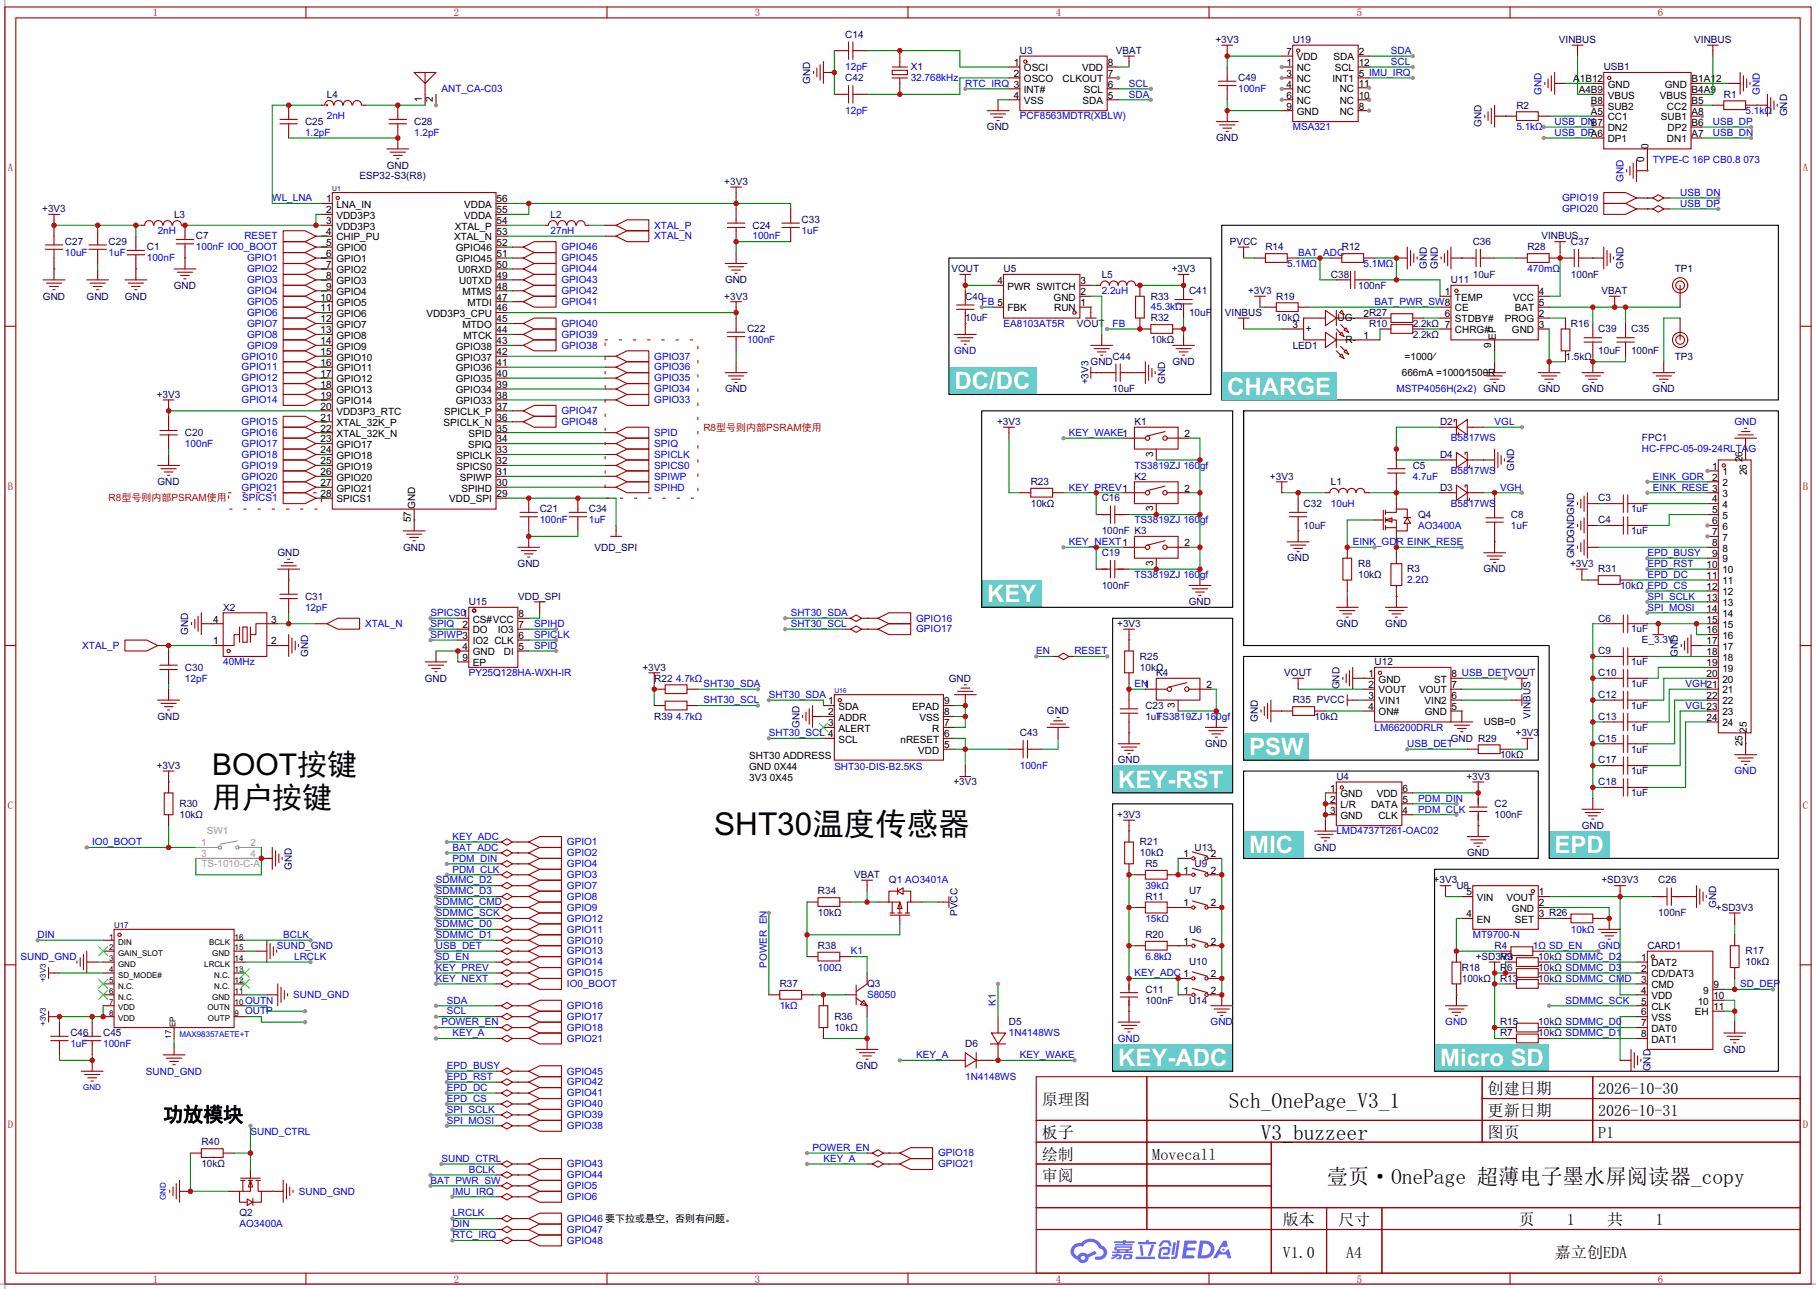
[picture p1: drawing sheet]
<svg xmlns="http://www.w3.org/2000/svg" width="423mm" height="300mm" viewBox="0 0 423 300" stroke-linecap="round" stroke-linejoin="round" font-family="sans-serif">
<defs><g id="words">
<text font-size="7.3" x="166.2" y="194.3">SHT30温度传感器</text>
<g font-size="7">
<text x="49.4" y="180.4">BOOT按键</text>
<text x="49.4" y="188.1">用户按键</text>
</g>
<g font-size="5.6" fill="#fff">
<text x="222.1" y="90.6">DC/DC</text>
<text x="285.6" y="91.8">CHARGE</text>
<text x="229.7" y="140.1">KEY</text>
<text x="290.7" y="175.7">PSW</text>
<text x="260.2" y="183.3">KEY-RST</text>
<text x="290.7" y="198.5">MIC</text>
<text x="361.8" y="198.5">EPD</text>
<text x="260.2" y="248.1">KEY-ADC</text>
<text x="335.2" y="248.1">Micro SD</text>
</g>
<g font-size="5">
<text x="286" y="257.8">Sch_OnePage_V3_1</text>
<text x="293.5" y="265.4">V3_buzzeer</text>
<text x="308.8" y="275.5">壹页·OnePage 超薄电子墨水屏阅读器_copy</text>
</g>
<text font-size="4.7" x="38" y="261">功放模块</text>
<g font-size="3.7">
<text x="242.4" y="257.1">原理图</text>
<text x="346.2" y="254.6">创建日期</text>
<text x="372" y="254.6">2026-10-30</text>
<text x="346.2" y="259.7">更新日期</text>
<text x="372" y="259.7">2026-10-31</text>
<text x="242.4" y="269.8">绘制</text>
<text x="242.4" y="264.8">板子</text>
<text x="268.2" y="269.8">Movecall</text>
<text x="346.2" y="264.8">图页</text>
<text x="372" y="264.8">P1</text>
<text x="242.4" y="274.9">审阅</text>
<text x="298.6" y="285.1">版本</text>
<text x="311.4" y="285.1">尺寸</text>
<text x="353.5" y="285.1">页</text>
<text x="364.7" y="285.1">1</text>
<text x="374" y="285.1">共</text>
<text x="385.3" y="285.1">1</text>
<text x="298.6" y="292.7">V1.0</text>
<text x="313.3" y="292.7">A4</text>
<text x="361.9" y="292.7">嘉立创EDA</text>
</g>
<g font-size="2.5" fill="#a00000">
<text x="35.5" y="3.8">1</text>
<text x="105.6" y="3.8">2</text>
<text x="175.7" y="3.8">3</text>
<text x="245.7" y="3.8">4</text>
<text x="315.8" y="3.8">5</text>
<text x="385.9" y="3.8">6</text>
<text x="1.8" y="39.7">A</text>
<text x="419.6" y="39.7">A</text>
<text x="1.8" y="114">B</text>
<text x="419.6" y="114">B</text>
<text x="1.8" y="188.3">C</text>
<text x="419.6" y="188.3">C</text>
<text x="1.8" y="262.6">D</text>
<text x="419.6" y="262.6">D</text>
<text x="35.5" y="298.4">1</text>
<text x="105.6" y="298.4">2</text>
<text x="175.7" y="298.4">3</text>
<text x="245.7" y="298.4">4</text>
<text x="315.8" y="298.4">5</text>
<text x="385.9" y="298.4">6</text>
</g>
<g font-size="2.3" fill="#000080">
<text x="196.7" y="8.7">C14</text>
<text x="282.9" y="10">+3V3</text>
<text x="300.9" y="10">U19</text>
<text x="362.8" y="10">VINBUS</text>
<text x="394.3" y="10">VINBUS</text>
<text x="212" y="16.4">X1</text>
<text x="237.4" y="12.5">U3</text>
<text x="259.7" y="12.5">VBAT</text>
<text x="373.3" y="16.4">USB1</text>
<text x="76.1" y="22.7">L4</text>
<text x="188.6" y="19.5" transform="rotate(-90 188.6 19.5)">GND</text>
<text x="196.7" y="18.9">C42</text>
<text x="288.2" y="18.9">C49</text>
<text x="401.2" y="22.7">R1</text>
<text x="71" y="29.1">C25</text>
<text x="96.4" y="29.1">C28</text>
<text x="344.8" y="29.6" transform="rotate(-90 344.8 29.6)">GND</text>
<text x="352.9" y="25.2">R2</text>
<text x="415.9" y="27.1" transform="rotate(-90 415.9 27.1)">GND</text>
<text x="229.7" y="30.3">GND</text>
<text x="283" y="32.9">GND</text>
<text x="83.7" y="41.8">ESP32-S3(R8)</text>
<text x="90" y="39.2">GND</text>
<text x="168.6" y="43">+3V3</text>
<text x="9.8" y="49.4">+3V3</text>
<text x="40.5" y="50.6">L3</text>
<text x="128.1" y="50.6">L2</text>
<text x="175.1" y="53.2">C24</text>
<text x="186.6" y="51.9">C33</text>
<text x="15.1" y="57">C27</text>
<text x="25.3" y="57">C29</text>
<text x="34.2" y="58.3">C1</text>
<text x="45.6" y="55.7">C7</text>
<text x="286.2" y="57">PVCC</text>
<text x="294.5" y="58.3">R14</text>
<text x="312.3" y="58.3">R12</text>
<text x="342.8" y="57">C36</text>
<text x="355.5" y="58.3">R28</text>
<text x="358.8" y="55.7">VINBUS</text>
<text x="365.6" y="57">C37</text>
<text x="168.7" y="65.9">GND</text>
<text x="221.4" y="63.3">VOUT</text>
<text x="233.6" y="63.3">U5</text>
<text x="256.4" y="64.6">L5</text>
<text x="272.7" y="63.3">+3V3</text>
<text x="309.8" y="64.6">C38</text>
<text x="332.1" y="62.6" transform="rotate(-90 332.1 62.6)">GND</text>
<text x="334.6" y="62.6" transform="rotate(-90 334.6 62.6)">GND</text>
<text x="337.7" y="65.9">U11</text>
<text x="342.8" y="64.6">10uF</text>
<text x="365.6" y="64.6">100nF</text>
<text x="377.8" y="62.6" transform="rotate(-90 377.8 62.6)">GND</text>
<text x="389.8" y="63.3">TP1</text>
<text x="10" y="69.7">GND</text>
<text x="20.1" y="69.7">GND</text>
<text x="29" y="69.7">GND</text>
<text x="40.5" y="67.2">GND</text>
<text x="168.6" y="69.7">+3V3</text>
<text x="224.7" y="69.7">C40</text>
<text x="267.8" y="69.7">R33</text>
<text x="276.7" y="68.4">C41</text>
<text x="290.5" y="68.4">+3V3</text>
<text x="297.1" y="69.7">R19</text>
<text x="316.1" y="67.2">100nF</text>
<text x="372.8" y="68.4">VBAT</text>
<text x="173.9" y="77.3">C22</text>
<text x="224.7" y="74.8">10uF</text>
<text x="250.6" y="76">VOUT</text>
<text x="267.8" y="74.8">R32</text>
<text x="276.7" y="73.5">10uF</text>
<text x="285.1" y="73.5">VINBUS</text>
<text x="297.1" y="74.8">10kΩ</text>
<text x="318.6" y="76">R10</text>
<text x="328.8" y="76">2.2kΩ 7</text>
<text x="365.6" y="76">R16</text>
<text x="372" y="77.3">C39</text>
<text x="379.6" y="77.3">C35</text>
<text x="259" y="83.7">C44</text>
<text x="267.8" y="79.9">10kΩ</text>
<text x="300.9" y="81.1">LED1</text>
<text x="328.8" y="78.6">2.2kΩ</text>
<text x="364.4" y="83.7">1.5kΩ</text>
<text x="372" y="82.4">10uF</text>
<text x="379.6" y="82.4">100nF</text>
<text x="389.8" y="83.7">TP3</text>
<text x="253.4" y="89.5" transform="rotate(-90 253.4 89.5)">+3V3</text>
<text x="253.8" y="84.9">GND</text>
<text x="271.1" y="89.3" transform="rotate(-90 271.1 89.3)">GND</text>
<text x="272.9" y="84.9">GND</text>
<text x="36.5" y="92.6">+3V3</text>
<text x="168.7" y="91.3">GND</text>
<text x="259" y="91.3">10uF</text>
<text x="345.3" y="91.3">GND</text>
<text x="358" y="91.3">GND</text>
<text x="368.1" y="91.3">GND</text>
<text x="384.6" y="91.3">GND</text>
<text x="43.1" y="101.4">C20</text>
<text x="232.1" y="98.9">+3V3</text>
<text x="264" y="98.9">K1</text>
<text x="335.2" y="98.9">D2</text>
<text x="335.2" y="106.5">D4</text>
<text x="382.1" y="102.7">FPC1</text>
<text x="36.7" y="112.9">GND</text>
<text x="239.9" y="112.9">R23</text>
<text x="264" y="111.6">K2</text>
<text x="295.6" y="111.6">+3V3</text>
<text x="309.8" y="112.9">L1</text>
<text x="328.8" y="109.1">C5</text>
<text x="352.4" y="109.6" transform="rotate(-90 352.4 109.6)">GND</text>
<text x="125.6" y="119.2">C21</text>
<text x="137" y="119.2">C34</text>
<text x="239.9" y="118">10kΩ</text>
<text x="256.4" y="116.7">C16</text>
<text x="303.4" y="118">C32</text>
<text x="335.2" y="114.1">D3</text>
<text x="372" y="116.7">C3</text>
<text x="379.6" y="119.2">1uF</text>
<text x="256.4" y="124.3">100nF K3</text>
<text x="303.4" y="123">10uF</text>
<text x="330.1" y="120.5">Q4</text>
<text x="351.7" y="120.5">C8</text>
<text x="351.7" y="123">1uF</text>
<text x="372" y="121.8">C4</text>
<text x="379.6" y="124.3">1uF</text>
<text x="64.6" y="129.4">GND</text>
<text x="93.8" y="128.1">GND</text>
<text x="120.5" y="131.9">GND</text>
<text x="138.4" y="128.1">VDD_SPI</text>
<text x="256.4" y="129.4">C19</text>
<text x="299.5" y="130.7">GND</text>
<text x="316.1" y="131.9">R8</text>
<text x="365.4" y="131.9">+3V3</text>
<text x="366.4" y="129.9" transform="rotate(-90 366.4 129.9)">GNDGNDGND</text>
<text x="256.4" y="137">100nF</text>
<text x="316.1" y="134.5">10kΩ</text>
<text x="327.5" y="133.2">R3</text>
<text x="345.3" y="133.2">GND</text>
<text x="372" y="133.2">R31</text>
<text x="377.1" y="137">10kΩ EPD_CS</text>
<text x="51.9" y="142.1">X2</text>
<text x="71" y="139.5">C31</text>
<text x="109.1" y="140.8">U15</text>
<text x="120.6" y="139.5">VDD_SPI</text>
<text x="276.7" y="140.8">GND</text>
<text x="43.8" y="147.7" transform="rotate(-90 43.8 147.7)">GND</text>
<text x="260" y="145.9">+3V3</text>
<text x="311" y="145.9">GND</text>
<text x="322.4" y="145.9">GND</text>
<text x="372" y="144.6">C6</text>
<text x="379.6" y="147.2">1uF</text>
<text x="382.1" y="149.7">E_3.3V</text>
<text x="71.8" y="152.8" transform="rotate(-90 71.8 152.8)">GND</text>
<text x="265.3" y="153.5">R25</text>
<text x="319.9" y="154.8">U12</text>
<text x="372" y="152.2">C9</text>
<text x="379.6" y="154.8">1uF</text>
<text x="390.5" y="152.8" transform="rotate(-90 390.5 152.8)">GND</text>
<text x="43.1" y="156.1">C30</text>
<text x="98.9" y="158.6">GND</text>
<text x="149.5" y="156.1">+3V3</text>
<text x="152.3" y="158.6">R22</text>
<text x="220.8" y="158.6">GND</text>
<text x="265.3" y="156.1">10kΩ</text>
<text x="269.1" y="157.3">K4</text>
<text x="298.9" y="157.3">VOUT</text>
<text x="311.8" y="160.4" transform="rotate(-90 311.8 160.4)">GND</text>
<text x="372" y="157.3">C10</text>
<text x="379.6" y="159.9">1uF</text>
<text x="36.7" y="167.5">GND</text>
<text x="152.3" y="167.5">R39</text>
<text x="243.7" y="166.2">GND</text>
<text x="266.6" y="164.9">C23</text>
<text x="266.6" y="167.5">1uF</text>
<text x="300.9" y="163.7">R35 PVCC</text>
<text x="305.9" y="167.5">10kΩ</text>
<text x="356.2" y="167.3" transform="rotate(-90 356.2 167.3)">VINBUS</text>
<text x="372" y="162.4">C12</text>
<text x="372" y="167.5">C13</text>
<text x="379.6" y="164.9">1uF</text>
<text x="186.1" y="169.3" transform="rotate(-90 186.1 169.3)">GND</text>
<text x="237.4" y="171.3">C43</text>
<text x="280.5" y="173.8">GND</text>
<text x="292.7" y="168" transform="rotate(-90 292.7 168)">GND</text>
<text x="337.6" y="172.6">GND R29</text>
<text x="352.7" y="171.3">+3V3</text>
<text x="372" y="172.6">C15</text>
<text x="379.6" y="170">1uF</text>
<text x="36.5" y="178.9">+3V3</text>
<text x="260.2" y="177.6">GND</text>
<text x="349.1" y="176.4">10kΩ</text>
<text x="372" y="177.6">C17</text>
<text x="379.6" y="175.1">1uF</text>
<text x="221.9" y="182.7">+3V3</text>
<text x="311" y="181.5">U4</text>
<text x="341.3" y="181.5">+3V3</text>
<text x="372" y="182.7">C18</text>
<text x="379.6" y="180.2">1uF</text>
<text x="379.6" y="185.3">1uF</text>
<text x="41.8" y="187.8">R30</text>
<text x="41.8" y="190.3">10kΩ</text>
<text x="260" y="190.3">+3V3</text>
<text x="347.9" y="187.8">C2</text>
<text x="347.9" y="190.3">100nF</text>
<text x="265.3" y="196.7">R21</text>
<text x="278" y="198">U13</text>
<text x="305.9" y="198">GND</text>
<text x="368.1" y="192.9">GND</text>
<text x="67.9" y="202.3" transform="rotate(-90 67.9 202.3)">GND</text>
<text x="265.3" y="199.2">10kΩ</text>
<text x="266.6" y="201.8">R5</text>
<text x="278" y="201.8">U9</text>
<text x="341.5" y="199.2">GND</text>
<text x="190.4" y="208.1">R34</text>
<text x="198.8" y="204.3">VBAT</text>
<text x="206.9" y="205.6">Q1 AO3401A</text>
<text x="266.6" y="209.4">R11</text>
<text x="276.7" y="208.1">U7</text>
<text x="333.7" y="205.6">+3V3</text>
<text x="339" y="206.9">U8</text>
<text x="372.7" y="205.6">+SD3V3</text>
<text x="386" y="205.6">C26</text>
<text x="190.4" y="213.2">10kΩ</text>
<text x="222.9" y="213.1" transform="rotate(-90 222.9 213.1)">PVCC</text>
<text x="386" y="213.2">100nF</text>
<text x="399.4" y="211.9">+SD3V3</text>
<text x="399.4" y="211.2" transform="rotate(-90 399.4 211.2)">GND</text>
<text x="190.4" y="220.8">R38</text>
<text x="266.6" y="218.3">R20</text>
<text x="276.7" y="217">U6</text>
<text x="347.9" y="220.8">R4</text>
<text x="383.4" y="220.8">CARD1</text>
<text x="276.7" y="224.6">U10</text>
<text x="340.2" y="225.9">R18</text>
<text x="343.5" y="223.4">+SD3V3</text>
<text x="349.1" y="223.4">R9</text>
<text x="349.1" y="225.9">R6</text>
<text x="358" y="223.4">10kΩ SDMMC_D2</text>
<text x="358" y="225.9">10kΩ SDMMC_D3</text>
<text x="406.3" y="222.1">R17</text>
<text x="406.3" y="224.6">10kΩ</text>
<text x="181.5" y="229.7">R37</text>
<text x="201.8" y="229.7">Q3</text>
<text x="266.6" y="231">C11</text>
<text x="266.6" y="233.5">100nF</text>
<text x="276.7" y="233.5">U14</text>
<text x="340.2" y="228.4">100kΩ</text>
<text x="349.1" y="228.4">R13</text>
<text x="358" y="228.4">10kΩ SDMMC_CMD</text>
<text x="194.2" y="237.3">R36</text>
<text x="194.2" y="239.9">10kΩ</text>
<text x="234.8" y="238.6">D5</text>
<text x="349.1" y="238.6">R15</text>
<text x="358" y="238.6">10kΩ SDMMC_D0</text>
<text x="16.4" y="241.1">C46</text>
<text x="24" y="241.1">C45</text>
<text x="224.7" y="243.7">D6</text>
<text x="349.1" y="241.1">R7</text>
<text x="358" y="241.1">10kΩ SDMMC_D1</text>
<text x="401.1" y="245">GND</text>
<text x="199.2" y="248.8">GND</text>
<text x="384.2" y="249.3" transform="rotate(-90 384.2 249.3)">GND</text>
<text x="46.9" y="266.5">R40</text>
<text x="46.9" y="271.6">10kΩ</text>
<text x="55.8" y="283.1">Q2</text>
</g>
<g font-size="2.3" fill="#00f">
<text x="196.7" y="16.4">12pF</text>
<text x="323.7" y="12.5">SDA</text>
<text x="323.7" y="15.1">SCL</text>
<text x="102.7" y="21.4">ANT_CA-C03</text>
<text x="212" y="18.9">32.768kHz</text>
<text x="224.7" y="20.2">RTC_IRQ 3</text>
<text x="262.8" y="22.7">SDA</text>
<text x="262.8" y="20.2">SCL</text>
<text x="288.2" y="21.4">100nF</text>
<text x="358.8" y="22" transform="rotate(-90 358.8 22)">GND</text>
<text x="409.6" y="22" transform="rotate(-90 409.6 22)">GND</text>
<text x="76.1" y="27.8">2nH</text>
<text x="196.7" y="26.5">12pF</text>
<text x="237.4" y="27.8">PCF8563MDTR(XBLW)</text>
<text x="361.8" y="29.1">USB_DNB7</text>
<text x="398.7" y="29.1">USB_DP</text>
<text x="406.3" y="26.5">5.1kΩ</text>
<text x="71" y="31.6">1.2pF</text>
<text x="96.4" y="31.6">1.2pF</text>
<text x="300.9" y="30.3">MSA321</text>
<text x="352.9" y="30.3">5.1kΩ</text>
<text x="361.8" y="31.6">USB_DPA6</text>
<text x="398.7" y="31.6">USB_DN</text>
<text x="384.7" y="37.9">TYPE-C 16P CB0.8 073</text>
<text x="63.4" y="46.8">WL_LNA</text>
<text x="363.6" y="46.8">GPIO19</text>
<text x="377.8" y="42.3" transform="rotate(-90 377.8 42.3)">GND</text>
<text x="391" y="45.6">USB_DN</text>
<text x="152.3" y="53.2">XTAL_P</text>
<text x="363.6" y="49.4">GPIO20</text>
<text x="391" y="48.1">USB_DP</text>
<text x="15.1" y="59.5">10uF</text>
<text x="25.3" y="59.5">1uF</text>
<text x="36.7" y="54.5">2nH</text>
<text x="45.6" y="58.3">100nF IO0_BOOT</text>
<text x="56.9" y="55.7">RESET</text>
<text x="128.1" y="54.5">27nH</text>
<text x="130.7" y="58.3">GPIO46</text>
<text x="152.3" y="55.7">XTAL_N</text>
<text x="175.1" y="55.7">100nF</text>
<text x="186.6" y="54.5">1uF</text>
<text x="302.1" y="59.5">BAT_ADC</text>
<text x="34.2" y="60.8">100nF</text>
<text x="57.5" y="60.8">GPIO1</text>
<text x="57.5" y="63.3">GPIO2</text>
<text x="57.5" y="65.9">GPIO3</text>
<text x="130.7" y="60.8">GPIO45</text>
<text x="130.7" y="63.3">GPIO44</text>
<text x="130.7" y="65.9">GPIO43</text>
<text x="299.6" y="62.1">5.1MΩ</text>
<text x="317.4" y="62.1">5.1MΩ</text>
<text x="355.5" y="63.3">470mΩ</text>
<text x="57.5" y="71">GPIO5</text>
<text x="57.5" y="68.4">GPIO4</text>
<text x="130.7" y="68.4">GPIO42</text>
<text x="130.7" y="71">GPIO41</text>
<text x="228.5" y="71">FB 5</text>
<text x="256.4" y="68.4">2.2uH</text>
<text x="319.9" y="71">BAT_PWR_SW8</text>
<text x="57.5" y="76">GPIO7</text>
<text x="57.5" y="73.5">GPIO6</text>
<text x="130.7" y="76">GPIO40</text>
<text x="233.6" y="76">EA8103AT5R</text>
<text x="259" y="76">FB</text>
<text x="267.8" y="72.2">45.3kΩ</text>
<text x="56.2" y="83.7">GPIO10</text>
<text x="57.5" y="78.6">GPIO8</text>
<text x="57.5" y="81.1">GPIO9</text>
<text x="130.7" y="81.1">GPIO38</text>
<text x="130.7" y="78.6">GPIO39</text>
<text x="152.3" y="83.7">GPIO37</text>
<text x="173.9" y="79.9">100nF</text>
<text x="222.1" y="82.4">GND</text>
<text x="56.2" y="86.2">GPIO11</text>
<text x="56.2" y="88.7">GPIO12</text>
<text x="152.3" y="88.7">GPIO35</text>
<text x="152.3" y="86.2">GPIO36</text>
<text x="56.2" y="91.3">GPIO13</text>
<text x="56.2" y="93.8">GPIO14</text>
<text x="152.3" y="93.8">GPIO33</text>
<text x="152.3" y="91.3">GPIO34</text>
<text x="325" y="91.3">MSTP4056H(2x2)</text>
<text x="56.2" y="98.9">GPIO15</text>
<text x="56.2" y="101.4">GPIO16</text>
<text x="130.7" y="98.9">GPIO48</text>
<text x="130.7" y="96.4">GPIO47</text>
<text x="152.3" y="101.4">SPID</text>
<text x="248.8" y="101.4">KEY_WAKE1</text>
<text x="347.9" y="98.9">VGL</text>
<text x="403.7" y="98.9">GND</text>
<text x="43.1" y="104">100nF</text>
<text x="56.2" y="104">GPIO17</text>
<text x="56.2" y="106.5">GPIO18</text>
<text x="152.3" y="104">SPIQ</text>
<text x="152.3" y="106.5">SPICLK</text>
<text x="337.7" y="102.7">B5817WS</text>
<text x="382.1" y="105.3">HC-FPC-05-09-24RLTAG</text>
<text x="56.2" y="111.6">GPIO20</text>
<text x="56.2" y="109.1">GPIO19</text>
<text x="152.3" y="109.1">SPICS0</text>
<text x="152.3" y="111.6">SPIWP</text>
<text x="264" y="109.1">TS3819ZJ 160gf</text>
<text x="328.8" y="111.6">4.7uF</text>
<text x="337.7" y="110.3">B5817WS</text>
<text x="384.7" y="111.6">EINK_GDR</text>
<text x="56.2" y="114.1">GPIO21</text>
<text x="56.4" y="116.7">SPICS1</text>
<text x="152.3" y="114.1">SPIHD</text>
<text x="248.8" y="114.1">KEY_PREV1</text>
<text x="309.8" y="118">10uH</text>
<text x="337.7" y="118">B5817WS</text>
<text x="349.1" y="114.1">VGH</text>
<text x="384.7" y="114.1">EINK_RESE 3</text>
<text x="125.6" y="121.8">100nF</text>
<text x="137" y="121.8">1uF</text>
<text x="264" y="121.8">TS3819ZJ 160gf</text>
<text x="330.1" y="123">AO3400A</text>
<text x="248.8" y="126.8">KEY_NEXT1</text>
<text x="314.8" y="126.8">EINK_GDR EINK_RESE</text>
<text x="383.4" y="129.4">EPD_BUSY</text>
<text x="383.4" y="131.9">EPD_RST</text>
<text x="264" y="134.5">TS3819ZJ 160gf</text>
<text x="327.5" y="135.7">2.2Ω</text>
<text x="383.4" y="134.5">EPD_DC</text>
<text x="71" y="142.1">12pF</text>
<text x="100.2" y="143.4">SPICS01</text>
<text x="184" y="143.4">SHT30_SDA</text>
<text x="383.4" y="139.5">SPI_SCLK</text>
<text x="383.4" y="142.1">SPI_MOSI</text>
<text x="85" y="145.9">XTAL_N</text>
<text x="100.2" y="148.4">SPIWP3</text>
<text x="100.2" y="145.9">SPIQ</text>
<text x="124.3" y="148.4">SPICLK</text>
<text x="124.3" y="145.9">SPIHD</text>
<text x="184" y="145.9">SHT30_SCL</text>
<text x="213.2" y="147.2">GPIO17</text>
<text x="213.2" y="144.6">GPIO16</text>
<text x="19.1" y="151">XTAL_P</text>
<text x="51.9" y="154.8">40MHz</text>
<text x="124.3" y="151">SPID</text>
<text x="241.2" y="152.2">EN</text>
<text x="250.1" y="152.2">RESET</text>
<text x="43.1" y="158.6">12pF</text>
<text x="109.1" y="157.3">PY25Q128HA-WXH-IR</text>
<text x="157.4" y="158.6">4.7kΩ</text>
<text x="163.7" y="159.9">SHT30_SDA</text>
<text x="264" y="159.9">EN1</text>
<text x="392.3" y="159.9">VGH21</text>
<text x="157.4" y="167.5">4.7kΩ</text>
<text x="163.7" y="163.7">SHT30_SCL</text>
<text x="178.9" y="162.4">SHT30_SDA</text>
<text x="269.1" y="167.5">TS3819ZJ 160gf</text>
<text x="392.3" y="164.9">VGL23</text>
<text x="178.9" y="171.3">SHT30_SCL 4</text>
<text x="319.9" y="170">LM66200DRLR</text>
<text x="327.5" y="173.8">USB_DET</text>
<text x="194.2" y="179.2">SHT30-DIS-B2.5KS</text>
<text x="237.4" y="178.9">100nF</text>
<text x="403.7" y="180.2">GND</text>
<text x="330.1" y="186.5">PDM_DIN</text>
<text x="330.1" y="189.1">PDM_CLK</text>
<text x="21.5" y="196.7">IO0_BOOT</text>
<text x="105.3" y="195.4">KEY_ADC</text>
<text x="105.3" y="198">BAT_ADC</text>
<text x="132" y="196.7">GPIO1</text>
<text x="311" y="194.2">LMD4737T261-OAC02</text>
<text x="105.3" y="200.5">PDM_DIN</text>
<text x="105.3" y="203">PDM_CLK</text>
<text x="132" y="199.2">GPIO2</text>
<text x="132" y="201.8">GPIO4</text>
<text x="101.5" y="205.6">SDMMC_D2</text>
<text x="101.5" y="208.1">SDMMC_D3</text>
<text x="132" y="204.3">GPIO3</text>
<text x="132" y="206.9">GPIO7</text>
<text x="132" y="209.4">GPIO8</text>
<text x="266.6" y="206.9">39kΩ</text>
<text x="101.5" y="210.7">SDMMC_CMD</text>
<text x="101.5" y="213.2">SDMMC_SCK</text>
<text x="101.5" y="215.7">SDMMC_D0</text>
<text x="132" y="211.9">GPIO9</text>
<text x="132" y="214.5">GPIO12</text>
<text x="266.6" y="214.5">15kΩ</text>
<text x="8.8" y="218.3">DIN</text>
<text x="64.5" y="220.8">SUND_GND</text>
<text x="65.9" y="218.3">BCLK</text>
<text x="101.5" y="218.3">SDMMC_D1</text>
<text x="101.5" y="220.8">USB_DET</text>
<text x="132" y="219.6">GPIO10</text>
<text x="132" y="217">GPIO11</text>
<text x="342.8" y="218.3">MT9700-N</text>
<text x="356.7" y="220.8">1Ω SD_EN</text>
<text x="365.6" y="217">10kΩ</text>
<text x="371.9" y="220.8">GND</text>
<text x="4.8" y="223.4">SUND_GND</text>
<text x="68.5" y="223.4">LRCLK</text>
<text x="101.5" y="223.4">SD_EN</text>
<text x="101.5" y="225.9">KEY_PREV</text>
<text x="132" y="222.1">GPIO13</text>
<text x="132" y="224.6">GPIO14</text>
<text x="132" y="227.2">GPIO15</text>
<text x="178.4" y="225.1" transform="rotate(-90 178.4 225.1)">POWER_EN</text>
<text x="190.4" y="225.9">100Ω</text>
<text x="198" y="222.1">K1</text>
<text x="264" y="227.2">KEY_ADC 1</text>
<text x="266.6" y="223.4">6.8kΩ</text>
<text x="57" y="233.5">OUTN</text>
<text x="68.3" y="232.3">SUND_GND</text>
<text x="101.5" y="228.4">KEY_NEXT</text>
<text x="104" y="233.5">SDA</text>
<text x="132" y="229.7">IO0_BOOT</text>
<text x="201.8" y="232.3">S8050</text>
<text x="364.4" y="233.5">SDMMC_SCK</text>
<text x="405" y="229.7">SD_DEP</text>
<text x="57" y="236.1">OUTP</text>
<text x="102.7" y="238.6">POWER_EN</text>
<text x="104" y="236.1">SCL</text>
<text x="132" y="239.9">GPIO18</text>
<text x="132" y="237.3">GPIO17</text>
<text x="132" y="234.8">GPIO16</text>
<text x="181.5" y="234.8">1kΩ</text>
<text x="231.8" y="234" transform="rotate(-90 231.8 234)">K1</text>
<text x="281.8" y="238.6">GND</text>
<text x="336.4" y="238.6">GND</text>
<text x="16.4" y="243.7">1uF</text>
<text x="24" y="243.7">100nF</text>
<text x="105.3" y="241.1">KEY_A</text>
<text x="132" y="242.4">GPIO21</text>
<text x="234.8" y="241.1">1N4148WS</text>
<text x="260.2" y="242.4">GND</text>
<text x="34" y="250">SUND_GND</text>
<text x="104" y="251.3">EPD_RST</text>
<text x="104" y="248.8">EPD_BUSY</text>
<text x="132" y="250">GPIO45</text>
<text x="213.2" y="246.2">KEY_A</text>
<text x="224.7" y="251.3">1N4148WS</text>
<text x="237.4" y="246.2">KEY_WAKE</text>
<text x="104" y="256.4">EPD_CS</text>
<text x="104" y="253.8">EPD_DC</text>
<text x="132" y="257.7">GPIO40</text>
<text x="132" y="252.6">GPIO42</text>
<text x="132" y="255.1">GPIO41</text>
<text x="104" y="261.5">SPI_MOSI</text>
<text x="104" y="258.9">SPI_SCLK</text>
<text x="132" y="262.7">GPIO38</text>
<text x="132" y="260.2">GPIO39</text>
<text x="58.3" y="264">SUND_CTRL</text>
<text x="189.1" y="267.8">POWER_EN</text>
<text x="218.3" y="269.1">GPIO18</text>
<text x="100.2" y="275.4">BAT_PWR_SW</text>
<text x="102.7" y="270.4">SUND_CTRL</text>
<text x="109.1" y="272.9">BCLK</text>
<text x="132" y="274.2">GPIO44</text>
<text x="132" y="271.6">GPIO43</text>
<text x="191.6" y="270.4">KEY_A</text>
<text x="218.3" y="271.6">GPIO21</text>
<text x="69.5" y="278">SUND_GND</text>
<text x="105.3" y="278">IMU_IRQ</text>
<text x="132" y="279.2">GPIO6</text>
<text x="132" y="276.7">GPIO5</text>
<text x="55.8" y="285.6">AO3400A</text>
<text x="105.3" y="283.1">LRCLK</text>
<text x="105.3" y="285.6">DIN</text>
<text x="132" y="284.3">GPIO46 要下拉或悬空，否则有问题。</text>
<text x="132" y="286.9">GPIO47</text>
<text x="105.3" y="288.1">RTC_IRQ</text>
<text x="132" y="289.4">GPIO48</text>
</g>
<g font-size="2.3">
<text x="235.9" y="15.3">1</text>
<text x="235.9" y="17.9">2</text>
<text x="238.3" y="16.6">OSCI</text>
<text x="251.8" y="16.6">VDD</text>
<text x="257.8" y="17.9">7</text>
<text x="257.8" y="15.3">8</text>
<text x="299.4" y="15.3">1</text>
<text x="299.4" y="17.9">3</text>
<text x="299.4" y="12.8">7</text>
<text x="301.8" y="16.6">NC</text>
<text x="301.8" y="14.1">VDD</text>
<text x="310.4" y="14.1">SDA</text>
<text x="310.6" y="16.6">SCL</text>
<text x="316.2" y="12.8">2</text>
<text x="316.2" y="17.9">5 IMU_IRQ</text>
<text x="316.2" y="15.3">12</text>
<text x="98.2" y="23.7" transform="rotate(-90 98.2 23.7)">1</text>
<text x="100.7" y="23.7" transform="rotate(-90 100.7 23.7)">2</text>
<text x="235.9" y="22.9">4</text>
<text x="238.3" y="19.1">OSCO</text>
<text x="238.3" y="21.7">INT#</text>
<text x="247.3" y="19.1">CLKOUT</text>
<text x="252.2" y="21.7">SCL</text>
<text x="257.8" y="22.9">5</text>
<text x="257.8" y="20.4">6</text>
<text x="299.4" y="20.4">4</text>
<text x="299.4" y="22.9">6</text>
<text x="301.8" y="19.1">NC</text>
<text x="301.8" y="21.7">NC</text>
<text x="310.1" y="19.1">INT1</text>
<text x="311.8" y="21.4">NC</text>
<text x="316.2" y="22.9">10</text>
<text x="316.2" y="20.1">11</text>
<text x="366.1" y="19.1">A1B12</text>
<text x="367.4" y="21.7">A4B9</text>
<text x="374.2" y="20.4">GND</text>
<text x="374.2" y="22.9">VBUS</text>
<text x="386.3" y="22.9">VBUS</text>
<text x="387.5" y="20.4">GND</text>
<text x="393.7" y="21.7">B4A9</text>
<text x="393.7" y="19.1">B1A12</text>
<text x="238.3" y="24.2">VSS</text>
<text x="252" y="24.2">SDA</text>
<text x="299.4" y="25.5">9</text>
<text x="301.8" y="24.2">NC</text>
<text x="301.8" y="26.8">GND</text>
<text x="311.8" y="26.8">NC</text>
<text x="311.8" y="24.2">NC</text>
<text x="316.2" y="25.5">8</text>
<text x="370.3" y="24.2">B8</text>
<text x="370.3" y="26.8">A5</text>
<text x="374.2" y="25.5">SUB2</text>
<text x="374.2" y="28">CC1</text>
<text x="386.5" y="28">SUB1</text>
<text x="388" y="25.5">CC2</text>
<text x="393.7" y="29.3">B6</text>
<text x="393.7" y="26.8">A8</text>
<text x="393.7" y="24.2">B5</text>
<text x="374.2" y="30.6">DN2</text>
<text x="374.2" y="33.1">DP1</text>
<text x="383.7" y="34.6" transform="rotate(-90 383.7 34.6)">0</text>
<text x="388" y="33.1">DN1</text>
<text x="388.1" y="30.6">DP2</text>
<text x="393.7" y="31.8">A7</text>
<text x="382.7" y="37.7" transform="rotate(-90 382.7 37.7)">0</text>
<text x="75.9" y="47.1">1</text>
<text x="115.6" y="47.1">56</text>
<text x="75.9" y="52.2">3</text>
<text x="75.9" y="49.6">2</text>
<text x="78.3" y="53.4">VDD3P3</text>
<text x="78.3" y="50.9">VDD3P3</text>
<text x="78.3" y="48.3">LNA_IN</text>
<text x="105.8" y="53.4">XTAL_P</text>
<text x="108" y="48.3">VDDA</text>
<text x="108" y="50.9">VDDA</text>
<text x="115.6" y="49.6">55</text>
<text x="115.6" y="52.2">54</text>
<text x="75.9" y="59.8">6</text>
<text x="75.9" y="57.2">5</text>
<text x="75.9" y="54.7">4</text>
<text x="78.3" y="58.5">GPIO0</text>
<text x="78.3" y="56">CHIP_PU</text>
<text x="105.7" y="56">XTAL_N</text>
<text x="106.1" y="58.5">GPIO46</text>
<text x="115.6" y="54.7">53</text>
<text x="115.6" y="57.2">52</text>
<text x="115.6" y="59.8">51</text>
<text x="75.9" y="64.9">8</text>
<text x="75.9" y="62.3">7</text>
<text x="78.3" y="63.6">GPIO2</text>
<text x="78.3" y="61">GPIO1</text>
<text x="106.1" y="61">GPIO45</text>
<text x="106.6" y="63.6">U0RXD</text>
<text x="115.6" y="62.3">50</text>
<text x="115.6" y="64.9">49</text>
<text x="74.6" y="69.9">10</text>
<text x="75.9" y="67.4">9</text>
<text x="78.3" y="71.2">GPIO5</text>
<text x="78.3" y="68.7">GPIO4</text>
<text x="78.3" y="66.1">GPIO3</text>
<text x="106.9" y="66.1">U0TXD</text>
<text x="107.7" y="68.7">MTMS</text>
<text x="108.8" y="71.2">MTDI</text>
<text x="115.6" y="67.4">48</text>
<text x="115.6" y="69.9">47</text>
<text x="232.1" y="66.1">4</text>
<text x="234.5" y="67.4">PWR SWITCH</text>
<text x="245.2" y="69.9">GND</text>
<text x="251.5" y="66.1">3</text>
<text x="251.5" y="68.7">2</text>
<text x="251.5" y="71.2">1</text>
<text x="336.3" y="68.7">1</text>
<text x="338.6" y="69.9">TEMP</text>
<text x="352.2" y="69.9">VCC</text>
<text x="358.1" y="71.2">5</text>
<text x="358.1" y="68.7">4</text>
<text x="74.6" y="77.6">13</text>
<text x="74.6" y="75">12</text>
<text x="74.6" y="72.5">11</text>
<text x="78.3" y="76.3">GPIO7</text>
<text x="78.3" y="73.7">GPIO6</text>
<text x="99.2" y="73.7">VDD3P3_CPU</text>
<text x="107.7" y="76.3">MTDO</text>
<text x="115.6" y="72.5">46</text>
<text x="115.6" y="75">45</text>
<text x="115.6" y="77.6">44</text>
<text x="234.5" y="72.5">FBK</text>
<text x="245.3" y="72.5">RUN</text>
<text x="300.8" y="76.3">3</text>
<text x="303.9" y="77.3">+</text>
<text x="311.3" y="74.8">UG-</text>
<text x="317.4" y="73.7">2R27</text>
<text x="336.3" y="73.7">6</text>
<text x="338.6" y="72.5">CE</text>
<text x="338.6" y="77.6">CHRG#</text>
<text x="338.6" y="75">STDBY#</text>
<text x="350.2" y="75">PROG</text>
<text x="351.9" y="77.6">GND</text>
<text x="352.5" y="72.5">BAT</text>
<text x="358.1" y="76.3">3</text>
<text x="358.1" y="73.7">2</text>
<text x="74.6" y="82.6">15</text>
<text x="74.6" y="80.1">14</text>
<text x="78.3" y="83.9">GPIO10</text>
<text x="78.3" y="81.4">GPIO9</text>
<text x="78.3" y="78.8">GPIO8</text>
<text x="106.1" y="81.4">GPIO38</text>
<text x="106.1" y="83.9">GPIO37</text>
<text x="107.9" y="78.8">MTCK</text>
<text x="115.6" y="80.1">43</text>
<text x="115.6" y="82.6">42</text>
<text x="313.1" y="79.8">R-</text>
<text x="317.4" y="78.8">1</text>
<text x="326.9" y="83.7">=1000⁄</text>
<text x="347.1" y="80.9" transform="rotate(-90 347.1 80.9)">9</text>
<text x="348.1" y="79.1" transform="rotate(-90 348.1 79.1)">EP</text>
<text x="74.6" y="87.7">17</text>
<text x="74.6" y="85.2">16</text>
<text x="78.3" y="89">GPIO12</text>
<text x="78.3" y="86.4">GPIO11</text>
<text x="106.1" y="86.4">GPIO36</text>
<text x="106.1" y="89">GPIO35</text>
<text x="115.6" y="85.2">41</text>
<text x="115.6" y="87.7">40</text>
<text x="326.3" y="87.5">666mA =1000⁄1500R</text>
<text x="74.6" y="95.3">20</text>
<text x="74.6" y="92.8">19</text>
<text x="74.6" y="90.3">18</text>
<text x="78.3" y="94.1">GPIO14</text>
<text x="78.3" y="91.5">GPIO13</text>
<text x="106.1" y="91.5">GPIO34</text>
<text x="106.1" y="94.1">GPIO33</text>
<text x="115.6" y="90.3">39</text>
<text x="115.6" y="92.8">38</text>
<text x="115.6" y="95.3">37</text>
<text x="74.6" y="100.4">22</text>
<text x="74.6" y="97.9">21</text>
<text x="78.3" y="101.7">XTAL_32K_N</text>
<text x="78.3" y="99.1">XTAL_32K_P</text>
<text x="78.3" y="96.6">VDD3P3_RTC</text>
<text x="103.2" y="99.1">SPICLK_N</text>
<text x="103.4" y="96.6">SPICLK_P</text>
<text x="109.1" y="101.7">SPID</text>
<text x="115.6" y="97.9">36</text>
<text x="115.6" y="100.4">35</text>
<text x="275.7" y="101.7">2</text>
<text x="74.6" y="105.5">24</text>
<text x="74.6" y="103">23</text>
<text x="78.3" y="106.8">GPIO18</text>
<text x="78.3" y="104.2">GPIO17</text>
<text x="106.2" y="106.8">SPICLK</text>
<text x="108.9" y="104.2">SPIQ</text>
<text x="115.6" y="103">34</text>
<text x="115.6" y="105.5">33</text>
<text x="268.4" y="106.3" transform="rotate(-90 268.4 106.3)">3</text>
<text x="405.5" y="107.5" transform="rotate(-90 405.5 107.5)">26</text>
<text x="74.6" y="113.1">27</text>
<text x="74.6" y="110.6">26</text>
<text x="74.6" y="108">25</text>
<text x="78.3" y="111.8">GPIO20</text>
<text x="78.3" y="109.3">GPIO19</text>
<text x="106.2" y="109.3">SPICS0</text>
<text x="107" y="111.8">SPIWP</text>
<text x="115.6" y="108">32</text>
<text x="115.6" y="110.6">31</text>
<text x="115.6" y="113.1">30</text>
<text x="398.5" y="109.3">1</text>
<text x="398.5" y="111.8">2</text>
<text x="400.9" y="110.6">1</text>
<text x="400.9" y="113.1">2</text>
<text x="406.5" y="110.6" transform="rotate(-90 406.5 110.6)">26</text>
<text x="74.6" y="115.7">28</text>
<text x="78.3" y="116.9">SPICS1</text>
<text x="78.3" y="114.4">GPIO21</text>
<text x="96.6" y="118.4" transform="rotate(-90 96.6 118.4)">GND</text>
<text x="104.5" y="116.9">VDD_SPI</text>
<text x="107.4" y="114.4">SPIHD</text>
<text x="115.6" y="115.7">29</text>
<text x="268.4" y="119" transform="rotate(-90 268.4 119)">3</text>
<text x="275.7" y="114.4">2</text>
<text x="398.5" y="116.9">4</text>
<text x="398.5" y="119.5">5</text>
<text x="400.9" y="115.7">3</text>
<text x="400.9" y="118.2">4</text>
<text x="95.6" y="121.5" transform="rotate(-90 95.6 121.5)">57</text>
<text x="398.5" y="122">6</text>
<text x="398.5" y="124.5">7</text>
<text x="400.9" y="120.7">5</text>
<text x="400.9" y="123.3">6</text>
<text x="400.9" y="125.8">7</text>
<text x="268.4" y="131.7" transform="rotate(-90 268.4 131.7)">3</text>
<text x="275.7" y="127.1">2</text>
<text x="398.5" y="127.1">8</text>
<text x="398.5" y="129.6">9</text>
<text x="400.9" y="128.4">8</text>
<text x="400.9" y="130.9">9</text>
<text x="397.2" y="132.2">10</text>
<text x="397.2" y="134.7">11</text>
<text x="397.2" y="137.2">12</text>
<text x="400.9" y="133.4">10</text>
<text x="400.9" y="136">11</text>
<text x="120.6" y="143.6">8</text>
<text x="397.2" y="139.8">13</text>
<text x="397.2" y="142.3">14</text>
<text x="400.9" y="138.5">12</text>
<text x="400.9" y="141.1">13</text>
<text x="400.9" y="143.6">14</text>
<text x="49.6" y="149.9">1</text>
<text x="49.6" y="144.9">4</text>
<text x="63.1" y="144.9">3</text>
<text x="63.1" y="149.9">2</text>
<text x="107.7" y="146.1">2</text>
<text x="110" y="144.9">CS#VCC</text>
<text x="110" y="147.4">DO</text>
<text x="110" y="149.9">IO2 CLK</text>
<text x="115.8" y="147.4">IO3</text>
<text x="120.6" y="148.7">6</text>
<text x="120.6" y="146.1">7</text>
<text x="397.2" y="144.9">15</text>
<text x="397.2" y="147.4">16</text>
<text x="397.2" y="149.9">17</text>
<text x="400.9" y="146.1">15</text>
<text x="400.9" y="148.7">16</text>
<text x="107.7" y="151.2">4</text>
<text x="107.7" y="153.8">9</text>
<text x="110" y="152.5">GND</text>
<text x="110" y="155">EP</text>
<text x="117.3" y="152.5">DI</text>
<text x="120.6" y="151.2">5</text>
<text x="397.2" y="152.5">18</text>
<text x="397.2" y="155">19</text>
<text x="400.9" y="151.2">17</text>
<text x="400.9" y="153.8">18</text>
<text x="280.8" y="160.1">2</text>
<text x="318.5" y="157.6">1</text>
<text x="318.5" y="160.1">2</text>
<text x="320.9" y="158.8">GND</text>
<text x="320.9" y="161.4">VOUT</text>
<text x="330.3" y="161.4">VOUT</text>
<text x="333.8" y="158.8">ST</text>
<text x="337.8" y="160.1">7</text>
<text x="337.8" y="157.6">8 USB_DETVOUT</text>
<text x="397.2" y="157.6">20</text>
<text x="400.9" y="156.3">19</text>
<text x="400.9" y="158.8">20</text>
<text x="400.9" y="161.4">21</text>
<text x="192.8" y="163.9">1</text>
<text x="192.8" y="166.5">2</text>
<text x="195.1" y="165.2">SDA</text>
<text x="195.1" y="167.7">ADDR</text>
<text x="212.3" y="165.2">EPAD</text>
<text x="214" y="167.7">VSS</text>
<text x="219.7" y="166.5">8</text>
<text x="219.7" y="163.9">9</text>
<text x="273.4" y="164.7" transform="rotate(-90 273.4 164.7)">3</text>
<text x="318.5" y="162.6">3</text>
<text x="318.5" y="165.2">4</text>
<text x="320.9" y="163.9">VIN1</text>
<text x="320.9" y="166.5">ON#</text>
<text x="331.6" y="163.9">VIN2</text>
<text x="331.6" y="166.5">GND</text>
<text x="337.8" y="165.2">5</text>
<text x="337.8" y="162.6">6</text>
<text x="397.2" y="162.6">22</text>
<text x="397.2" y="167.7">24</text>
<text x="400.9" y="163.9">22</text>
<text x="400.9" y="166.5">23</text>
<text x="192.8" y="169">3</text>
<text x="195.1" y="170.3">ALERT</text>
<text x="195.1" y="172.8">SCL</text>
<text x="209.6" y="172.8">nRESET</text>
<text x="217" y="170.3">R</text>
<text x="219.7" y="171.5">6</text>
<text x="219.7" y="169">7</text>
<text x="345.3" y="168.8">USB=0</text>
<text x="400.9" y="169">24</text>
<text x="405.5" y="173.6" transform="rotate(-90 405.5 173.6)">25</text>
<text x="406.5" y="170.5" transform="rotate(-90 406.5 170.5)">25</text>
<text x="174.4" y="176.6">SHT30 ADDRESS</text>
<text x="174.4" y="179.2">GND 0X44</text>
<text x="213.7" y="175.3">VDD</text>
<text x="219.7" y="174.1">5</text>
<text x="174.4" y="181.7">3V3 0X45</text>
<text x="309.6" y="184.2">1</text>
<text x="312" y="185.5">GND</text>
<text x="320.4" y="185.5">VDD</text>
<text x="326.4" y="184.2">6</text>
<text x="309.6" y="186.8">2</text>
<text x="309.6" y="189.3">3</text>
<text x="312" y="188">L/R</text>
<text x="312" y="190.6">GND</text>
<text x="319.1" y="188">DATA</text>
<text x="320.8" y="190.6">CLK</text>
<text x="326.4" y="189.3">4</text>
<text x="326.4" y="186.8">5</text>
<text x="275.4" y="203.3">1</text>
<text x="275.4" y="199.5">1</text>
<text x="281.8" y="203.3">2</text>
<text x="281.8" y="199.5">2</text>
<text x="341.4" y="208.4">5</text>
<text x="343.7" y="209.6">VIN</text>
<text x="350.6" y="209.6">VOUT</text>
<text x="358.1" y="208.4">1</text>
<text x="275.4" y="210.9">1</text>
<text x="281.8" y="210.9">2</text>
<text x="341.4" y="213.4">4</text>
<text x="343.7" y="214.7">EN</text>
<text x="351.9" y="212.2">GND</text>
<text x="352.5" y="214.7">SET</text>
<text x="358.1" y="210.9">2</text>
<text x="358.1" y="213.4">3 R26</text>
<text x="275.4" y="219.8">1</text>
<text x="281.8" y="219.8">2</text>
<text x="281.8" y="227.4">2</text>
<text x="382" y="223.6">1</text>
<text x="382" y="226.1">2</text>
<text x="384.4" y="224.9">DAT2</text>
<text x="384.4" y="227.4">CD/DAT3</text>
<text x="275.4" y="231.2">1</text>
<text x="281.8" y="231.2">2</text>
<text x="382" y="228.7">3</text>
<text x="382" y="231.2">4</text>
<text x="382" y="233.8">5</text>
<text x="384.4" y="230">CMD</text>
<text x="384.4" y="232.5">VDD</text>
<text x="395.1" y="233.8">10</text>
<text x="396.4" y="231.2">9</text>
<text x="398.8" y="230">9</text>
<text x="398.8" y="232.5">10</text>
<text x="382" y="236.3">6</text>
<text x="382" y="238.8">7</text>
<text x="384.4" y="235">CLK</text>
<text x="384.4" y="237.6">VSS</text>
<text x="394.5" y="236.3">EH</text>
<text x="398.8" y="235">11</text>
<text x="382" y="241.4">8</text>
<text x="384.4" y="240.1">DAT0</text>
<text x="384.4" y="242.7">DAT1</text>
</g>
<g font-size="2.3" fill="#f00">
<text x="163.7" y="100.2">R8型号则内部PSRAM使用</text>
<text x="25.3" y="116.7">R8型号则内部PSRAM使用</text>
</g>
<g font-size="2.3" fill="#999">
<text x="46.8" y="196.9">1</text>
<text x="48.1" y="194.2">SW1</text>
<text x="58.3" y="196.9">2</text>
<text x="46.8" y="199.5">3</text>
<text x="46.9" y="201.8">TS-1010-C-A</text>
<text x="58.3" y="199.5">4</text>
</g>
<g font-size="1.9" fill="#000080">
<text x="26.5" y="215.9">U17</text>
<text x="10.6" y="228.6" transform="rotate(-90 10.6 228.6)">+3V3</text>
<text x="10.6" y="238.8" transform="rotate(-90 10.6 238.8)">+3V3</text>
</g>
<g font-size="1.9">
<text x="25.4" y="218.6">1</text>
<text x="25.4" y="221.2">2</text>
<text x="27.5" y="219.9">DIN</text>
<text x="48.7" y="219.9">BCLK</text>
<text x="54.6" y="221.2">15</text>
<text x="54.6" y="218.6">16</text>
<text x="25.4" y="223.7">3</text>
<text x="25.4" y="226.2">4</text>
<text x="27.5" y="222.4">GAIN_SLOT</text>
<text x="27.5" y="225">GND</text>
<text x="27.5" y="227.5">SD_MODE#</text>
<text x="47.5" y="225">LRCLK</text>
<text x="49.4" y="222.4">GND</text>
<text x="49.8" y="227.5">N.C.</text>
<text x="54.6" y="226.2">13</text>
<text x="54.6" y="223.7">14</text>
<text x="25.4" y="228.8">5</text>
<text x="25.4" y="231.3">6</text>
<text x="25.4" y="233.9">7</text>
<text x="27.5" y="230.1">N.C.</text>
<text x="27.5" y="232.6">N.C.</text>
<text x="49.4" y="232.6">GND</text>
<text x="49.8" y="230.1">N.C.</text>
<text x="54.6" y="233.9">10</text>
<text x="54.6" y="231.3">11</text>
<text x="54.6" y="228.8">12</text>
<text x="25.4" y="236.4">8</text>
<text x="27.5" y="235.1">VDD</text>
<text x="27.5" y="237.7">VDD</text>
<text x="40.9" y="239.1" transform="rotate(-90 40.9 239.1)">EP</text>
<text x="48.3" y="235.1">OUTN</text>
<text x="48.4" y="237.7">OUTP</text>
<text x="54.6" y="236.4">9</text>
<text x="39.9" y="241.7" transform="rotate(-90 39.9 241.7)">17</text>
</g>
<g font-size="1.9" fill="#00f">
<text x="41.8" y="241.3">MAX98357AETE+T</text>
<text x="19.4" y="253.7">GND</text>
<text x="38.6" y="279.3" transform="rotate(-90 38.6 279.3)">GND</text>
</g>
<g font-size="1.6" fill="#000080">
<text x="77.3" y="44.5">U1</text>
<text x="194.2" y="161.3">U16</text>
</g>
</g></defs>
<path d="M1.1 0v299.9M0 298.8h422.7" fill="none" stroke="#999" stroke-width=".25"/>
<g fill="none" stroke="#a10000" stroke-width=".25">
<path d="M1.1 1.6h420.4v297.2h-420.4zM3.7 4.2h415.3v292.1h-415.3zM71.2 1.6v2.6M141.3 1.6v2.6M211.3 1.6v2.6M281.4 1.6v2.6M351.5 1.6v2.6M1.1 75.9h2.6M419 75.9h2.5M1.1 150.2h2.6M419 150.2h2.5M1.1 224.5h2.6"/>
<path d="M419 224.5h2.5M241.2 250.5h177.8v45.8h-177.8zM266.9 250.5v35.6M345 250.5v15.3M345 255.6h74M370.7 250.5v15.3M241.2 260.7h177.8M241.2 265.8h177.8M241.2 270.9h54.7M241.2 275.9h54.7M295.9 265.8v30.5M71.2 296.3v2.5"/>
<path d="M141.3 296.3v2.5M211.3 296.3v2.5M241.2 281h177.8M241.2 286.1h177.8M281.4 296.3v2.5M308.8 281v15.3M321.6 281v15.3M351.5 296.3v2.5"/>
</g>
<g fill="#5487ff">
<path d="M275.7 288.7h2.2a.49 .49 0 0 1 .7 .3 .49 .49 0 0 1-.7 .4h-1.4l-.2 .9h1.8a.35 .35 0 0 1 0 .7h-1.9l-.2 1.1h1.4a.48 .48 0 0 1 .6 .4l-.3 .3h-2.6z"/>
<path d="M284.7 288.7h.7l.4 1.2-.6 .4a.72 .72 0 0 0-1.1 .1 .72 .72 0 0 0 .3 1.1 .72 .72 0 0 0 1-.4l.1-.2 .5-.3 .6 2.2h-.8l-.3-.9h-1.8l-.5 .9h-.9z"/>
<path d="M273.1 289.1h.6l-.4 2.7a.31 .31 0 0 1-.3 .3 .31 .31 0 0 1-.3-.3z"/>
<path d="M274 288.6h.6l-.5 3.7a.89 .89 0 0 1-1.6 .4l.2-.2 .6-.1 .2-.1z"/>
<path d="M270.3 288.9l.5-.3 1.2 .1 .4 .4 .3 .8-.6 .1-.3-.8h-.8l-.8 .8h-.5z"/>
<path d="M269.9 290.5l.5-.3h1.4a.81 .81 0 0 1 .4 1.4l-.3 .4h-1a.27 .27 0 0 1-.2-.3 .27 .27 0 0 1 .3-.2h.6l.2-.8-1.4 .1-.3 1.6h1.9a.28 .28 0 0 1 .2 .4 .28 .28 0 0 1-.3 .2h-1.9l-.4-.3-.1-.4z"/>
<path d="M264.3 292.4h4.3a.28 .28 0 0 1 .3 .3 .28 .28 0 0 1-.3 .3h-4.2l-.1-.1z"/>
<path d="M268 289.7h.6l-.5 1.6a.96 .96 0 0 1-.7 1l-.2-.2z"/>
<path d="M265.3 289.8h.6l.2 2.2-.2 .3-.4-.2z"/>
<path d="M264.8 289h1.9l.2-.5h.5l-.1 .5h1.5a.27 .27 0 0 1 .3 .3 .27 .27 0 0 1-.3 .2h-3.9z"/>
<path d="M258.9 291.9l1.4-.2-.1 .2h.8l.1 .4-.2 .6-1.1 .2v-.4l.7-.1v-.3h-.5l-.5 .5-.8 .3-.1-.4 .8-.4h-.6z"/>
<path d="M259.3 288.9h2.1l.1-.3h.6l-.1 .3h1.9l.2 .2-.2 .2h-1.9l-.1 .2h1.6l.2 .2-.2 .1h-3.9l-.1-.3h1.8v-.2h-1.9z"/>
<path d="M279.3 288.7l-.6 4.1h1.4a2.14 2.14 0 0 0 2.6-2.1 2.14 2.14 0 0 0-2.7-2zM280 289.4a1.41 1.41 0 0 1 1.8 1.4 1.41 1.41 0 0 1-1.9 1.3h-.3z"/>
<path d="M259.4 290.2l-.1 .6 .6 .2 .1 .2h-1.2l.1 .4h4.6l.2-.2-.2-.2h-.9l.1-.1a.66 .66 0 0 0 .7-.3 .66 .66 0 0 0 0-.8h-3.6zM260 290.4h2.9l-.1 .3h-2.8zM260.6 291h1.4l-.1 .2h-1.2z"/>
<path d="M261.6 292l-.2 .9a2.27 2.27 0 0 0 1.8 .1l.4-.8-.2-.3-1.4-.1zM262.1 292.3l.7-.1 .1 .3-.2 .2h-.7z"/>
<path d="M249.8 289.8a1.91 1.91 0 0 0-.6 2 1.91 1.91 0 0 0 1.6 1.3 1.35 1.35 0 0 0 1.5 .8 1.35 1.35 0 0 0 1.1-1.3l1.9-.9-.5-.6-1.8 .8a1.41 1.41 0 0 0-2.2 .4 1.25 1.25 0 0 1-.6-1.8 1.25 1.25 0 0 1 1.8-.3 2.01 2.01 0 0 1 2-1.2 2.01 2.01 0 0 1 1.8 1.5 .95 .95 0 0 1 1.1 .9 .95 .95 0 0 1-1 1h-.6a.39 .39 0 0 0-.5 .3 .39 .39 0 0 0 .4 .5 1.79 1.79 0 0 0 2.2-.9 1.79 1.79 0 0 0-.6-2.3l-.4-.2a2.86 2.86 0 0 0-4.8-.6l-1.1 .2zM251.6 292.7a.49 .49 0 0 1 .9 0 .49 .49 0 0 1-.9 0z"/>
<circle cx="284.8" cy="290.8" r=".27"/>
</g>
<path d="M401.2 232.8h2.5v5M401.2 235.3h2.5" fill="none" stroke="#008700" stroke-width=".25"/>
<circle cx="403.7" cy="235.3" r=".63" fill="#c00"/>
<g fill="none" stroke="#870000" stroke-width=".25">
<path d="M74.8 47.3h2.5M74.8 49.9h2.5M74.8 52.4h2.5M74.8 55h2.5M74.8 57.5h2.5M115.4 47.3h2.6M115.4 49.9h2.6M115.4 52.4h2.6M115.4 55h2.6M115.4 57.5h2.6M74.8 60h2.5M74.8 62.6h2.5"/>
<path d="M74.8 65.1h2.5M74.8 67.7h2.5M74.8 70.2h2.5M74.8 72.7h2.5M74.8 75.3h2.5M74.8 77.8h2.5M115.4 60h2.6M115.4 62.6h2.6M115.4 65.1h2.6M115.4 67.7h2.6M115.4 70.2h2.6M115.4 72.7h2.6"/>
<path d="M115.4 75.3h2.6M115.4 77.8h2.6M74.8 80.4h2.5M74.8 82.9h2.5M74.8 85.4h2.5M74.8 88h2.5M74.8 90.5h2.5M74.8 93.1h2.5M74.8 95.6h2.5M74.8 98.1h2.5M115.4 80.4h2.6M115.4 82.9h2.6"/>
<path d="M115.4 85.4h2.6M115.4 88h2.6M115.4 90.5h2.6M115.4 93.1h2.6M115.4 95.6h2.6M115.4 98.1h2.6M74.8 100.7h2.5M74.8 103.2h2.5M74.8 105.8h2.5M74.8 108.3h2.5M74.8 110.8h2.5M74.8 113.4h2.5"/>
<path d="M74.8 115.9h2.5M96.4 118.5v2.5M115.4 100.7h2.6M115.4 103.2h2.6M115.4 105.8h2.6M115.4 108.3h2.6M115.4 110.8h2.6M115.4 113.4h2.6M115.4 115.9h2.6"/>
</g>
<g fill="none" stroke="#a10000" stroke-width=".25">
<path d="M77.3 44.8h38.1v73.7h-38.1z"/>
<circle cx="78.6" cy="46.1" r=".38"/>
</g>
<path d="M403.7 215v2.5M401.2 230.2h11.4M403.7 227.7v2.5" fill="none" stroke="#008700" stroke-width=".25"/>
<circle cx="403.7" cy="230.2" r=".63" fill="#c00"/>
<circle cx="412.6" cy="230.2" r=".51" fill="#999"/>
<path d="M360.6 208.6h24.1M377.1 208.6v22.9h3.8M360.6 229h20.3M360.6 234h20.3M380.9 236.6h-3.8v10.1M360.6 241.7h20.3" fill="none" stroke="#008700" stroke-width=".25"/>
<circle cx="360.6" cy="234" r=".51" fill="#999"/>
<path d="M73.5 55h2.6M73.5 57.5h2.6M140.8 108.3h2.6M140.8 103.2h2.6M140.8 110.8h2.6M140.8 100.7h2.6M140.8 105.8h2.6" fill="none" stroke="#870000" stroke-width=".25"/>
<path d="M65.9 53.7h5.1l2.5 1.3-2.5 1.2h-5.1zM65.9 56.2h5.1l2.5 1.3-2.5 1.3h-5.1zM143.4 108.3l2.5-1.3h5.1v2.6h-5.1zM143.4 103.2l2.5-1.2h5.1v2.5h-5.1zM143.4 110.8l2.5-1.2h5.1v2.5h-5.1zM143.4 100.7l2.5-1.3h5.1v2.6h-5.1zM143.4 105.8l2.5-1.3h5.1v2.5h-5.1z" fill="none" stroke="#a10000" stroke-width=".25"/>
<path d="M74.8 55h1.3M74.8 57.5h1.3M335.2 99.4h-10.2v7.6h10.2M345.3 99.4h8.9M344 192.1h.1M392.3 208.6h.1M360.6 239.1h20.3" fill="none" stroke="#008700" stroke-width=".25"/>
<circle cx="354.2" cy="99.4" r=".51" fill="#999"/>
<path d="M140.8 113.4h2.6" fill="none" stroke="#870000" stroke-width=".25"/>
<path d="M143.4 113.4l2.5-1.3h5.1v2.6h-5.1z" fill="none" stroke="#a10000" stroke-width=".25"/>
<path d="M345.3 114.7h8.9M347.9 114.7v1.2" fill="none" stroke="#008700" stroke-width=".25"/>
<circle cx="347.9" cy="114.7" r=".63" fill="#c00"/>
<circle cx="354.2" cy="114.7" r=".51" fill="#999"/>
<path d="M140.8 55h2.6M345.3 107h2.6M397.4 109.6h2.5M96.4 121v2.5M143.4 122.3v1.2M325 138.8v2.5M347.9 126.1v2.5M314.8 157.8h2.6M295.8 165.5h2.5M340.2 165.5v2.5" fill="none" stroke="#870000" stroke-width=".25"/>
<g fill="none" stroke="#a10000" stroke-width=".25">
<path d="M143.4 55l2.5-1.3h5.1v2.5h-5.1zM347.9 104.5v5.1M348.6 105.3v3.5M349.4 106v2.1M350.1 106.8v.5M399.9 107h7.6v63.5h-7.6zM93.9 123.5h5M94.6 124.3h3.6M95.4 125.1h2M96.1 125.8h.5M142.1 124.8h2.6M143.4 123.5v1.3"/>
<path d="M345.3 128.6h5.1M346.1 129.4h3.5M346.8 130.2h2.1M347.6 130.9h.5M312.5 157.6v.5M313.3 156.8v2.1M314.1 156.1v3.5M314.8 155.3v5.1M322.5 141.3h5M323.2 142.1h3.6M324 142.9h2M324.7 143.6h.5"/>
<path d="M293.5 165.2v.5M294.3 164.4v2.1M295 163.7v3.5M295.8 162.9v5.1M337.7 168h5.1M338.5 168.8h3.5M339.2 169.5h2M340 170.3h.5"/>
<circle cx="401.2" cy="108.3" r=".38"/>
</g>
<path d="M118 55h22.8M118 113.4h22.8M118 110.8h22.8M118 108.3h22.8M118 103.2h22.8M118 100.7h22.8M118 105.8h22.8M118 115.9h25.4v6.4M96.4 121h.1" fill="none" stroke="#008700" stroke-width=".25"/>
<circle cx="397.4" cy="109.6" r=".51" fill="#999"/>
<path d="M397.4 112.1h2.5M397.4 114.7h2.5M397.4 117.2h2.5M397.4 119.7h2.5M397.4 122.3h2.5" fill="none" stroke="#870000" stroke-width=".25"/>
<circle cx="397.4" cy="122.3" r=".51" fill="#999"/>
<path d="M397.4 124.8h2.5" fill="none" stroke="#870000" stroke-width=".25"/>
<circle cx="397.4" cy="124.8" r=".51" fill="#999"/>
<g fill="none" stroke="#870000" stroke-width=".25">
<path d="M119.3 57.5h2.5M140.8 52.4h2.6M119.3 60h2.5M119.3 80.4h2.5M119.3 98.1h2.5M73.5 103.2h2.6M73.5 105.8h2.6M73.5 113.4h2.6M406.3 104.5v2.5M279.3 133.7v2.5M302.1 123.5v2.6M313.6 138.8v2.5"/>
<path d="M397.4 127.4h2.5M397.4 129.9h2.5M397.4 132.4h2.5M397.4 135h2.5M397.4 137.5h2.5M201.8 146.4h2.5M397.4 140.1h2.5M397.4 142.6h2.5M397.4 145.1h2.5M397.4 147.7h2.5M397.4 150.2h2.5M397.4 152.8h2.5"/>
<path d="M397.4 155.3h2.5M397.4 157.8h2.5M397.4 160.4h2.5M397.4 162.9h2.5M397.4 165.5h2.5M397.4 168h2.5M406.3 170.5v2.6M120.5 239.1h2.6M120.5 236.6h2.6M120.5 241.7h2.6M120.5 249.3h2.6M120.5 262h2.6"/>
<path d="M120.5 278.5h2.6M206.9 268.3h2.5M206.9 270.9h2.5M120.5 288.6h2.6M120.5 283.6h2.6"/>
</g>
<path d="M298.3 114.7h10.2M302.1 114.7v1.2M318.6 114.7h16.6M325 114.7v1.2M313.6 137.5v1.3M325 138.8h.1" fill="none" stroke="#008700" stroke-width=".25"/>
<g fill="none" stroke="#a10000" stroke-width=".25">
<path d="M121.8 57.5l2.5-1.3h5.1v2.6h-5.1zM143.4 52.4l2.5-1.2h5.1v2.5h-5.1zM121.8 60l2.5-1.2h5.1v2.5h-5.1zM121.8 80.4l2.5-1.3h5.1v2.5h-5.1zM121.8 98.1l2.5-1.2h5.1v2.5h-5.1zM65.9 102h5.1l2.5 1.2-2.5 1.3h-5.1zM65.9 104.5h5.1l2.5 1.3-2.5 1.2h-5.1zM65.9 112.1h5.1l2.5 1.3-2.5 1.3h-5.1zM276.7 136.2h5.1M277.5 137h3.6M278.3 137.8h2M279 138.5h.5"/>
<path d="M299.6 126.1h5.1M300.4 126.8h3.5M301.1 127.6h2M301.9 128.4h.5M204.3 146.4l2.6-1.3h5.1v2.6h-5.1zM311 141.3h5.1M311.8 142.1h3.5M312.5 142.9h2.1M313.3 143.6h.5M123.1 239.1l2.5-1.3h5.1v2.6h-5.1zM123.1 236.6l2.5-1.3h5.1v2.5h-5.1zM123.1 241.7l2.5-1.3h5.1v2.5h-5.1z"/>
<path d="M123.1 249.3l2.5-1.3h5.1v2.5h-5.1zM123.1 262l2.5-1.3h5.1v2.5h-5.1zM123.1 278.5l2.5-1.3h5.1v2.6h-5.1zM209.4 268.3l2.6-1.2h5v2.5h-5zM209.4 270.9l2.6-1.3h5v2.5h-5zM123.1 288.6l2.5-1.2h5.1v2.5h-5.1zM123.1 283.6l2.5-1.3h5.1v2.5h-5.1z"/>
</g>
<circle cx="302.1" cy="114.7" r=".63" fill="#c00"/>
<path d="M73.5 70.2h2.6M119.3 75.3h2.5M119.3 67.7h2.5M119.3 95.6h2.5M120.5 256.9h2.6M120.5 251.8h2.6M120.5 275.9h2.6M120.5 286.1h2.6" fill="none" stroke="#870000" stroke-width=".25"/>
<path d="M65.9 68.9h5.1l2.5 1.3-2.5 1.3h-5.1zM121.8 75.3l2.5-1.3h5.1v2.6h-5.1zM121.8 67.7l2.5-1.3h5.1v2.5h-5.1zM121.8 95.6l2.5-1.3h5.1v2.6h-5.1zM123.1 256.9l2.5-1.3h5.1v2.6h-5.1zM123.1 251.8l2.5-1.3h5.1v2.6h-5.1zM123.1 275.9l2.5-1.2h5.1v2.5h-5.1zM123.1 286.1l2.5-1.3h5.1v2.6h-5.1z" fill="none" stroke="#a10000" stroke-width=".25"/>
<path d="M383.4 112.1h14" fill="none" stroke="#008700" stroke-width=".25"/>
<circle cx="383.4" cy="112.1" r=".51" fill="#999"/>
<path d="M383.4 114.7h14" fill="none" stroke="#008700" stroke-width=".25"/>
<circle cx="383.4" cy="114.7" r=".51" fill="#999"/>
<path d="M119.3 70.2h2.5M119.3 77.8h2.5M369.4 117.2h2.6M369.4 127.4h2.6M369.4 122.3h2.6M196.7 231.5h2.6M201.8 226.4v2.6M201.8 234v2.6M120.5 254.4h2.6M120.5 259.4h2.6" fill="none" stroke="#870000" stroke-width=".25"/>
<g fill="none" stroke="#a10000" stroke-width=".25">
<path d="M121.8 70.2l2.5-1.3h5.1v2.6h-5.1zM121.8 77.8l2.5-1.2h5.1v2.5h-5.1zM367.2 116.9v.6M367.9 116.2v2M368.7 115.4v3.6M369.4 114.7v15.2M367.2 122v.5M367.2 127.1v.5M367.9 121.3v2M367.9 126.3v2.1M368.7 120.5v3.6M368.7 125.6v3.5"/>
<path d="M199.3 229.2v4.6M199.3 232.3l2.5 1.7M201 232.8l.8 1.2-1.5-.2zM201.8 229l-2.5 1.7M123.1 254.4l2.5-1.3h5.1v2.5h-5.1zM123.1 259.4l2.5-1.2h5.1v2.5h-5.1z"/>
</g>
<path d="M118 77.8h1.3M118 80.4h1.3M74.8 103.2h1.3M74.8 105.8h1.3M74.8 113.4h1.3M383.4 117.2h14M397.4 119.7h-8.9v2.6h-5.1M372 127.4h25.4M383.4 129.9h14" fill="none" stroke="#008700" stroke-width=".25"/>
<circle cx="383.4" cy="129.9" r=".51" fill="#999"/>
<path d="M118 70.2h1.3M383.4 132.4h14" fill="none" stroke="#008700" stroke-width=".25"/>
<circle cx="383.4" cy="132.4" r=".51" fill="#999"/>
<path d="M118 67.7h1.3M118 98.1h1.3M379.6 135h17.8M383.4 137.5h14" fill="none" stroke="#008700" stroke-width=".25"/>
<circle cx="383.4" cy="137.5" r=".51" fill="#999"/>
<path d="M201.8 241.7v2.5" fill="none" stroke="#870000" stroke-width=".25"/>
<path d="M199.3 244.2h5M200 245h3.6M200.8 245.7h2M201.5 246.5h.6" fill="none" stroke="#a10000" stroke-width=".25"/>
<path d="M118 95.6h1.3M383.4 140.1h14" fill="none" stroke="#008700" stroke-width=".25"/>
<circle cx="383.4" cy="140.1" r=".51" fill="#999"/>
<path d="M118 57.5h1.3M383.4 142.6h14" fill="none" stroke="#008700" stroke-width=".25"/>
<circle cx="383.4" cy="142.6" r=".51" fill="#999"/>
<path d="M39.2 180.7v1.3" fill="none" stroke="#870000" stroke-width=".25"/>
<path d="M38 179.4h2.5M39.2 179.4v1.3" fill="none" stroke="#a10000" stroke-width=".25"/>
<path d="M118 60h1.3M383.4 145.1h14M394.8 145.1v2.6h2.6" fill="none" stroke="#008700" stroke-width=".25"/>
<circle cx="394.8" cy="145.1" r=".63" fill="#c00"/>
<path d="M74.8 70.2h1.3M118 75.3h1.3M396.1 150.2h1.3M20.2 197.2h25.4M39.2 192.1v5.1" fill="none" stroke="#008700" stroke-width=".25"/>
<circle cx="39.2" cy="197.2" r=".63" fill="#c00"/>
<circle cx="20.2" cy="197.2" r=".51" fill="#999"/>
<path d="M73.5 60h2.6M73.5 62.6h2.6M73.5 65.1h2.6M393.6 150.2h2.5M120.5 195.9h2.6M120.5 198.5h2.6M120.5 203.6h2.6" fill="none" stroke="#870000" stroke-width=".25"/>
<path d="M65.9 58.8h5.1l2.5 1.2-2.5 1.3h-5.1zM65.9 61.3h5.1l2.5 1.3-2.5 1.3h-5.1zM65.9 63.9h5.1l2.5 1.2-2.5 1.3h-5.1zM391.3 150v.5M392 149.2v2M392.8 148.4v3.6M393.6 147.7v5.1M123.1 195.9l2.5-1.2h5.1v2.5h-5.1zM123.1 198.5l2.5-1.3h5.1v2.5h-5.1zM123.1 203.6l2.5-1.3h5.1v2.5h-5.1z" fill="none" stroke="#a10000" stroke-width=".25"/>
<g fill="none" stroke="#999" stroke-width=".25">
<path d="M45.6 199.7h15.2M45.6 197.2h5.1M55.2 195.7l-4 .7M55.8 197.2h5"/>
<circle cx="51.2" cy="197.2" r=".38"/>
<circle cx="55.2" cy="197.2" r=".38"/>
</g>
<path d="M51.3 196.9l.2 .1M51.5 197.4l-.2 .2M55.4 196.9l.2 .1M55.6 197.4l-.2 .2" fill="none" stroke="#999" stroke-width=".23"/>
<g fill="none" stroke="#008700" stroke-width=".25">
<path d="M370.7 152.8h2.6M370.7 157.8h2.6M373.3 145.1h-2.6v40.7M383.4 152.8h14M397.4 155.3h-11.4v2.5h-2.6M397.4 157.8h-10.2v5.1h-3.8M370.7 162.9h2.6M370.7 168h2.6M370.7 173.1h2.6M370.7 178.2h2.6M397.4 162.9h-7.6v10.2h-6.4M397.4 160.4h-8.9v7.6h-5.1"/>
<path d="M397.4 168h-5.1v15.2h-8.9M397.4 165.5h-6.4v12.7h-7.6M60.8 197.2v6.4h-15.2v-3.9M370.7 183.2h2.6"/>
</g>
<g fill="#c00">
<circle cx="370.7" cy="152.8" r=".63"/>
<circle cx="370.7" cy="157.8" r=".63"/>
<circle cx="370.7" cy="162.9" r=".63"/>
<circle cx="370.7" cy="168" r=".63"/>
<circle cx="370.7" cy="173.1" r=".63"/>
<circle cx="370.7" cy="178.2" r=".63"/>
<circle cx="370.7" cy="183.2" r=".63"/>
</g>
<path d="M73.5 67.7h2.6M60.8 199.7h2.6M120.5 201h2.6" fill="none" stroke="#870000" stroke-width=".25"/>
<path d="M65.9 66.4h5.1l2.5 1.3-2.5 1.2h-5.1zM123.1 201l2.5-1.3h5.1v2.6h-5.1z" fill="none" stroke="#a10000" stroke-width=".25"/>
<circle cx="60.8" cy="199.7" r=".63" fill="#c00"/>
<g fill="none" stroke="#a10000" stroke-width=".25">
<path d="M65.9 74h5.1l2.5 1.3-2.5 1.3h-5.1zM65.9 76.6h5.1l2.5 1.2-2.5 1.3h-5.1zM63.4 197.2v5.1M64.1 198v3.5M64.9 198.7v2.1M65.7 199.5v.5M305.9 193.4h5.1M306.7 194.2h3.6M307.5 194.9h2M308.2 195.7h.5M368.2 188.3h5.1M368.9 189.1h3.6"/>
<path d="M369.7 189.8h2M370.5 190.6h.5M123.1 206.1l2.5-1.3h5.1v2.6h-5.1zM123.1 208.6l2.5-1.2h5.1v2.5h-5.1z"/>
</g>
<path d="M73.5 75.3h2.6M73.5 77.8h2.6M386 145.1v1.3M308.5 190.9v2.5M370.7 185.8v2.5M120.5 206.1h2.6M120.5 208.6h2.6" fill="none" stroke="#870000" stroke-width=".25"/>
<circle cx="386" cy="145.1" r=".63" fill="#c00"/>
<path d="M384.7 147.7h2.5M386 146.4v1.3" fill="none" stroke="#a10000" stroke-width=".25"/>
<path d="M74.8 77.8h1.3M74.8 75.3h1.3M319.9 121h-6.3v6.4h6.3" fill="none" stroke="#008700" stroke-width=".25"/>
<circle cx="319.9" cy="127.4" r=".51" fill="#999"/>
<path d="M74.8 62.6h1.3M325 127.4h15.2M325 126.1v2.5" fill="none" stroke="#008700" stroke-width=".25"/>
<circle cx="325" cy="127.4" r=".63" fill="#c00"/>
<circle cx="340.2" cy="127.4" r=".51" fill="#999"/>
<path d="M74.8 60h1.3M74.8 65.1h1.3M74.8 67.7h1.3M118 72.7h53.3v1.3M74.8 110.8h1.3M74.8 108.3h1.3" fill="none" stroke="#008700" stroke-width=".25"/>
<path d="M262.8 14.3v1.3M171.3 44.8v1.3M171.3 58.8v2.5M380.9 48.6h2.5M380.9 46.1h2.5M171.3 71.5v1.2M73.5 110.8h2.6M73.5 108.3h2.6M201.8 206.1v1.3M218.3 209.9h1.3" fill="none" stroke="#870000" stroke-width=".25"/>
<g fill="none" stroke="#a10000" stroke-width=".25">
<path d="M261.5 13.1h2.5M262.8 13.1v1.2M170.1 43.5h2.5M171.3 43.5v1.3M373.3 47.3h5l2.6 1.3-2.6 1.3h-5zM373.3 44.8h5l2.6 1.3-2.6 1.2h-5zM168.8 61.3h5.1M169.5 62.1h3.6M170.1 70.2h2.5M170.3 62.8h2M171.1 63.6h.5M171.3 70.2v1.3"/>
<path d="M65.9 109.6h5.1l2.5 1.2-2.5 1.3h-5.1zM65.9 107h5.1l2.5 1.3-2.5 1.3h-5.1zM200.5 204.8h2.6M201.8 204.8v1.3M219.6 209.9h1.3M220.9 208.6v2.6"/>
</g>
<circle cx="171.3" cy="72.7" r=".63" fill="#c00"/>
<path d="M39.2 94.3v1.3M171.3 84.2v2.5" fill="none" stroke="#870000" stroke-width=".25"/>
<path d="M38 93.1h2.5M39.2 93.1v1.2M168.8 86.7h5.1M169.5 87.5h3.6M170.3 88.2h2M171.1 89h.5" fill="none" stroke="#a10000" stroke-width=".25"/>
<path d="M74.8 95.6h-35.6v1.3" fill="none" stroke="#008700" stroke-width=".25"/>
<circle cx="39.2" cy="95.6" r=".63" fill="#c00"/>
<g fill="none" stroke="#870000" stroke-width=".25">
<path d="M12.6 51.2v1.2M31.6 62.6v2.5M43.1 60v2.6M73.5 72.7h2.6M119.3 62.6h2.5M119.3 65.1h2.5M73.5 80.4h2.6M73.5 82.9h2.6M73.5 85.4h2.6M73.5 88h2.6M73.5 90.5h2.6M73.5 93.1h2.6"/>
<path d="M73.5 98.1h2.6M39.2 105.8v2.5M73.5 115.9h2.6M123.1 124.8v2.6M120.5 211.2h2.6M120.5 218.8h2.6M120.5 216.3h2.6M120.5 213.7h2.6M120.5 221.3h2.6M120.5 223.9h2.6M120.5 229h2.6M120.5 226.4h2.6"/>
<path d="M120.5 273.4h2.6M120.5 270.9h2.6"/>
</g>
<g fill="none" stroke="#a10000" stroke-width=".25">
<path d="M11.3 49.9h2.5M12.6 49.9v1.3M29.1 65.1h5.1M29.8 65.9h3.6M30.6 66.7h2M31.4 67.4h.5M40.5 62.6h5.1M41.3 63.3h3.5M42 64.1h2.1M42.8 64.9h.5M65.9 71.5h5.1l2.5 1.2-2.5 1.3h-5.1zM65.9 79.1h5.1l2.5 1.3-2.5 1.2h-5.1z"/>
<path d="M121.8 62.6l2.5-1.3h5.1v2.6h-5.1zM121.8 65.1l2.5-1.2h5.1v2.5h-5.1zM65.9 81.6h5.1l2.5 1.3-2.5 1.3h-5.1zM65.9 84.2h5.1l2.5 1.2-2.5 1.3h-5.1zM65.9 86.7h5.1l2.5 1.3-2.5 1.3h-5.1zM65.9 89.3h5.1l2.5 1.2-2.5 1.3h-5.1zM65.9 91.8h5.1l2.5 1.3-2.5 1.2h-5.1zM65.9 96.9h5.1l2.5 1.2-2.5 1.3h-5.1zM36.7 108.3h5.1M37.5 109.1h3.5M38.2 109.8h2.1M39 110.6h.5"/>
<path d="M65.9 114.7h5.1l2.5 1.2-2.5 1.3h-5.1zM120.5 127.4h5.1M121.3 128.1h3.5M122 128.9h2.1M122.8 129.6h.5M123.1 211.2l2.5-1.3h5.1v2.5h-5.1zM123.1 218.8l2.5-1.3h5.1v2.6h-5.1zM123.1 216.3l2.5-1.3h5.1v2.5h-5.1zM123.1 213.7l2.5-1.3h5.1v2.6h-5.1zM123.1 221.3l2.5-1.2h5.1v2.5h-5.1zM123.1 223.9l2.5-1.3h5.1v2.5h-5.1zM123.1 229l2.5-1.3h5.1v2.5h-5.1z"/>
<path d="M123.1 226.4l2.5-1.3h5.1v2.6h-5.1zM123.1 273.4l2.5-1.3h5.1v2.6h-5.1zM123.1 270.9l2.5-1.3h5.1v2.5h-5.1z"/>
</g>
<path d="M74.8 72.7h1.3M118 62.6h1.3M118 65.1h1.3M74.8 80.4h1.3M74.8 82.9h1.3M74.8 85.4h1.3M74.8 88h1.3M74.8 90.5h1.3M74.8 93.1h1.3M74.8 98.1h1.3M231 246.7h19.1" fill="none" stroke="#008700" stroke-width=".25"/>
<circle cx="250.1" cy="246.7" r=".51" fill="#999"/>
<path d="M101.5 241.7h13.9" fill="none" stroke="#008700" stroke-width=".25"/>
<circle cx="101.5" cy="241.7" r=".51" fill="#999"/>
<path d="M187.8 270.9h14" fill="none" stroke="#008700" stroke-width=".25"/>
<circle cx="187.8" cy="270.9" r=".51" fill="#999"/>
<path d="M209.4 246.7h11.5" fill="none" stroke="#008700" stroke-width=".25"/>
<circle cx="209.4" cy="246.7" r=".51" fill="#999"/>
<path d="M73.5 100.7h2.6M201.8 143.9h2.5M120.5 234h2.6" fill="none" stroke="#870000" stroke-width=".25"/>
<path d="M65.9 99.4h5.1l2.5 1.3-2.5 1.3h-5.1zM204.3 143.9l2.6-1.3h5.1v2.5h-5.1zM123.1 234l2.5-1.2h5.1v2.5h-5.1z" fill="none" stroke="#a10000" stroke-width=".25"/>
<path d="M198 222.6h3.8v3.8M201.8 236.6v5.1h-10.2" fill="none" stroke="#008700" stroke-width=".25"/>
<circle cx="201.8" cy="241.7" r=".63" fill="#c00"/>
<path d="M74.8 100.7h1.3M187.8 268.3h14" fill="none" stroke="#008700" stroke-width=".25"/>
<path d="M140.8 79.1h21.6v36.8h-21.6z" fill="none" stroke="#f00" stroke-width=".25" stroke-dasharray=".5 2.8"/>
<circle cx="187.8" cy="268.3" r=".51" fill="#999"/>
<path d="M101.5 239.1h13.9" fill="none" stroke="#008700" stroke-width=".25"/>
<circle cx="101.5" cy="239.1" r=".51" fill="#999"/>
<path d="M178.9 212.4v19.1" fill="none" stroke="#008700" stroke-width=".25"/>
<circle cx="178.9" cy="212.4" r=".51" fill="#999"/>
<path d="M187.8 209.9v12.7M209.4 215v2.5h-21.6M189.1 231.5h7.6" fill="none" stroke="#008700" stroke-width=".25"/>
<circle cx="187.8" cy="217.5" r=".63" fill="#c00"/>
<path d="M118 47.3h66v1.3M123.1 47.3v2.6h-5.1M171.3 46.1v2.5" fill="none" stroke="#008700" stroke-width=".25"/>
<g fill="#c00">
<circle cx="171.3" cy="47.3" r=".63"/>
<circle cx="123.1" cy="47.3" r=".63"/>
</g>
<path d="M198 209.9h6.3M201.8 207.4v2.5" fill="none" stroke="#008700" stroke-width=".25"/>
<circle cx="201.8" cy="209.9" r=".63" fill="#c00"/>
<path d="M12.6 62.6v2.5" fill="none" stroke="#870000" stroke-width=".25"/>
<path d="M10 65.1h5.1M10.8 65.9h3.6M11.6 66.7h2M12.3 67.4h.5" fill="none" stroke="#a10000" stroke-width=".25"/>
<path d="M12.6 52.4h20.3M22.7 52.4v1.3M31.6 52.4v2.6" fill="none" stroke="#008700" stroke-width=".25"/>
<g fill="#c00">
<circle cx="31.6" cy="52.4" r=".63"/>
<circle cx="22.7" cy="52.4" r=".63"/>
</g>
<path d="M22.7 62.6v2.5" fill="none" stroke="#870000" stroke-width=".25"/>
<path d="M20.2 65.1h5.1M21 65.9h3.5M21.7 66.7h2M22.5 67.4h.5" fill="none" stroke="#a10000" stroke-width=".25"/>
<path d="M43.1 52.4h31.7M74.8 49.9h-1.3v2.5M22.7 61.3v1.3" fill="none" stroke="#008700" stroke-width=".25"/>
<circle cx="73.5" cy="52.4" r=".63" fill="#c00"/>
<path d="M118 52.4h8.9M137 52.4h3.8M49.4 150.2h-10.2v1.3" fill="none" stroke="#008700" stroke-width=".25"/>
<path d="M36.7 150.2h2.5M73.5 145.1h2.6" fill="none" stroke="#870000" stroke-width=".25"/>
<path d="M29.1 148.9h5.1l2.5 1.3-2.5 1.3h-5.1zM76.1 145.1l2.5-1.2h5.1v2.5h-5.1z" fill="none" stroke="#a10000" stroke-width=".25"/>
<circle cx="39.2" cy="150.2" r=".63" fill="#c00"/>
<path d="M64.6 145.1h8.9M67.2 142.6v2.5" fill="none" stroke="#008700" stroke-width=".25"/>
<circle cx="67.2" cy="145.1" r=".63" fill="#c00"/>
<path d="M67.2 132.4v2.6M46.9 145.1h2.5M64.6 150.2h2.6M39.2 160.4v2.5" fill="none" stroke="#870000" stroke-width=".25"/>
<g fill="none" stroke="#a10000" stroke-width=".25">
<path d="M64.6 132.4h5.1M65.4 131.7h3.6M66.2 130.9h2M66.9 130.2h.5M44.6 144.9v.5M45.3 144.1v2.1M46.1 143.4v3.5M46.9 142.6v5.1M67.2 147.7v5.1M67.9 148.4v3.6M68.7 149.2v2M69.5 150v.5"/>
<path d="M36.7 162.9h5.1M37.5 163.7h3.5M38.2 164.4h2.1M39 165.2h.5"/>
</g>
<path d="M101.5 234h13.9" fill="none" stroke="#008700" stroke-width=".25"/>
<circle cx="101.5" cy="234" r=".51" fill="#999"/>
<path d="M318.6 13.1h10.2" fill="none" stroke="#008700" stroke-width=".25"/>
<circle cx="328.8" cy="13.1" r=".51" fill="#999"/>
<path d="M260.2 23.2h7.6" fill="none" stroke="#008700" stroke-width=".25"/>
<circle cx="267.8" cy="23.2" r=".51" fill="#999"/>
<path d="M260.2 20.7h7.6" fill="none" stroke="#008700" stroke-width=".25"/>
<circle cx="267.8" cy="20.7" r=".51" fill="#999"/>
<path d="M101.5 236.6h13.9" fill="none" stroke="#008700" stroke-width=".25"/>
<circle cx="101.5" cy="236.6" r=".51" fill="#999"/>
<path d="M318.6 15.6h10.2" fill="none" stroke="#008700" stroke-width=".25"/>
<circle cx="328.8" cy="15.6" r=".51" fill="#999"/>
<path d="M318.6 18.1h10.2" fill="none" stroke="#008700" stroke-width=".25"/>
<circle cx="328.8" cy="18.1" r=".51" fill="#999"/>
<path d="M367.2 11.8v1.3M398.7 11.8v1.3M363.1 57.5v1.3M224.7 65.1v1.3M253.9 71.5v1.2M289.4 75.3v1.3M302.1 159.1v1.3M354.2 159.1v1.3M351.7 162.9h1.2" fill="none" stroke="#870000" stroke-width=".25"/>
<g fill="none" stroke="#a10000" stroke-width=".25">
<path d="M365.9 10.5h2.5M367.2 10.5v1.3M397.4 10.5h2.5M398.7 10.5v1.3M361.8 56.2h2.6M363.1 56.2v1.3M223.4 63.9h2.5M224.7 63.9v1.2M252.6 74h2.5M253.9 72.7v1.3M288.2 74h2.5M289.4 74v1.3"/>
<path d="M300.9 157.8h2.5M302.1 157.8v1.3M352.9 157.8h2.6M354.2 157.8v1.3M352.9 162.9h1.3M354.2 161.6v2.6"/>
</g>
<g fill="#6cc">
<path d="M289.4 193.4h14v6.3h-14z"/>
<path d="M259 242.9h27.9v6.4h-27.9z"/>
<path d="M228.5 135h13.9v6.3h-13.9z"/>
<path d="M360.6 193.4h13.9v6.3h-13.9z"/>
<path d="M259 178.2h27.9v6.3h-27.9z"/>
<path d="M289.4 170.5h15.3v6.4h-15.3z"/>
<path d="M220.9 85.4h20.3v6.4h-20.3z"/>
<path d="M333.9 242.9h26.7v6.4h-26.7z"/>
</g>
<path d="M220.9 60h60.9v31.8h-60.9zM228.5 95.6h58.4v45.7h-58.4zM259 143.9h27.9v40.6h-27.9zM289.4 152.8h68.6v24.1h-68.6zM289.4 179.4h68.6v20.3h-68.6zM259 187h27.9v62.3h-27.9zM333.9 202.3h80v47h-80z" fill="none" stroke="#000" stroke-width=".25"/>
<g fill="none" stroke="#a10000" stroke-width=".25">
<path d="M284.4 10.5h2.5M285.6 10.5v1.3M90 34.6h5.1M90.8 35.4h3.6M91.6 36.2h2M92.3 36.9h.5M274.2 63.9h2.5M275.5 63.9v1.2M292 68.9h2.5M293.2 68.9v1.3M143.4 93.1l2.5-1.3h5.1v2.5h-5.1zM143.4 90.5l2.5-1.2h5.1v2.5h-5.1z"/>
<path d="M143.4 88l2.5-1.3h5.1v2.6h-5.1zM143.4 85.4l2.5-1.2h5.1v2.5h-5.1zM143.4 82.9l2.5-1.3h5.1v2.6h-5.1zM233.6 99.4h2.5M234.8 99.4v1.3M253.9 85.4v2.6M253.9 86.7h1.2M297.1 112.1h2.5M298.3 112.1v1.3M366.9 132.4h2.5M368.2 132.4v1.3M124.3 140.1h2.6"/>
<path d="M125.6 140.1v1.2M261.5 146.4h2.5M262.8 146.4v1.3M354.2 171.8h2.5M355.5 171.8v1.3M261.5 190.9h2.5M262.8 190.9v1.2M342.8 182h2.5M344 182v1.2M26.5 216.3h28v22.8h-28zM62.1 218.8v5.1M62.9 219.6v3.5"/>
<path d="M335.2 206.1h2.5M336.4 206.1v1.3M402.5 212.4h2.5M403.7 212.4v1.3M11.3 225.1v2.6M11.3 235.3v2.5M11.3 226.4h1.3M11.3 236.6h1.3M17.9 223.6v.5M18.7 222.9v2M19.4 222.1v3.6M20.2 221.3v5.1"/>
<path d="M63.6 220.3v2.1M64.4 221.1v.5M64.6 229v5M65.4 229.7v3.6M66.2 230.5v2M66.9 231.2v.6M346.6 223.9h2.5M347.9 223.9v1.2M383.4 221.3h15.3v22.9h-15.3zM402.7 220.1h2v5h-2zM38 245.5h5.1M38.7 246.2h3.6"/>
<path d="M39.5 247h2M40.3 247.8h.5M379.6 244.2v5.1M380.4 245v3.5M381.1 245.7v2.1M381.9 246.5v.5M401.2 240.4h5.1M402 241.1h3.5M402.7 241.9h2M403.5 242.7h.5M39.5 277v.5M40.3 276.2v2"/>
<path d="M41 275.4v3.6M41.8 274.7v5.1M65.9 274.7v5.1M66.7 275.4v3.6M67.4 276.2v2M68.2 277v.5"/>
<circle cx="27.8" cy="217.5" r=".38"/>
<circle cx="384.7" cy="222.6" r=".38"/>
</g>
<g fill="none" stroke="#870000" stroke-width=".25">
<path d="M285.6 11.8v1.3M92.6 32.1v2.5M275.5 65.1v1.3M293.2 70.2v1.3M140.8 93.1h2.6M140.8 90.5h2.6M140.8 88h2.6M140.8 85.4h2.6M140.8 82.9h2.6M255.1 86.7h1.3M234.8 100.7v1.3M298.3 113.4v1.3"/>
<path d="M368.2 133.7v1.3M125.6 141.3v1.3M262.8 147.7v1.2M355.5 173.1v1.2M262.8 192.1v1.3M344 183.2v1.3M24 218.8h2.5M54.5 218.8h2.5M336.4 207.4v1.2M377.1 207.4v1.2M403.7 213.7v1.3M403.7 217.5v2.6"/>
<path d="M12.6 226.4h1.2M12.6 236.6h1.2M20.2 223.9h2.5M24 221.3h2.5M24 223.9h2.5M24 226.4h2.5M24 229h2.5M24 231.5h2.5M24 234h2.5M24 236.6h2.5M40.5 239.1v2.6M54.5 221.3h2.5"/>
<path d="M54.5 223.9h2.5M54.5 226.4h2.5M54.5 229h2.5M54.5 231.5h2.5M54.5 234h2.5M54.5 236.6h2.5M59.6 221.3h2.5M62.1 231.5h2.5M347.9 225.1v1.3M380.9 223.9h2.5M380.9 226.4h2.5M380.9 229h2.5"/>
<path d="M380.9 231.5h2.5M380.9 234h2.5M380.9 236.6h2.5M380.9 239.1h2.5M398.7 230.2h2.5M398.7 232.8h2.5M398.7 235.3h2.5M403.7 225.1v2.6M403.7 237.8v2.6M40.5 242.9v2.6M377.1 246.7h2.5M380.9 241.7h2.5"/>
<path d="M41.8 277.2h2.5M63.4 277.2h2.5"/>
</g>
<path d="M23 220.3l2 2.1M23 227.9l2 2.1M23 230.5l2 2M25 220.3l-2 2.1M25 227.9l-2 2.1M25 230.5l-2 2M56 227.9l2 2.1M56 225.4l2 2M58 227.9l-2 2.1M58 225.4l-2 2" fill="none" stroke="#3c3" stroke-width=".25"/>
<path d="M67.2 32.1h25.4M74.8 24.5h-11.4v22.8h11.4M85 24.5h13.9M118 93.1h22.8M118 90.5h22.8M118 88h22.8M118 85.4h22.8" fill="none" stroke="#008700" stroke-width=".25"/>
<circle cx="377.1" cy="208.6" r=".63" fill="#c00"/>
<path d="M375.8 206.1h2.5M377.1 206.1v1.3M18.9 249.3h5.1M19.7 250h3.5M20.4 250.8h2.1M21.2 251.6h.5" fill="none" stroke="#a10000" stroke-width=".25"/>
<path d="M21.5 246.7v2.6" fill="none" stroke="#870000" stroke-width=".25"/>
<path d="M359.3 29.6h11.4M118 82.9h22.8" fill="none" stroke="#008700" stroke-width=".25"/>
<circle cx="359.3" cy="29.6" r=".51" fill="#999"/>
<path d="M396.1 32.1h11.4" fill="none" stroke="#008700" stroke-width=".25"/>
<circle cx="407.5" cy="32.1" r=".51" fill="#999"/>
<path d="M388.5 46.1h11.4" fill="none" stroke="#008700" stroke-width=".25"/>
<circle cx="399.9" cy="46.1" r=".51" fill="#999"/>
<path d="M396.1 29.6h11.4" fill="none" stroke="#008700" stroke-width=".25"/>
<circle cx="407.5" cy="29.6" r=".51" fill="#999"/>
<path d="M359.3 32.1h11.4" fill="none" stroke="#008700" stroke-width=".25"/>
<circle cx="359.3" cy="32.1" r=".51" fill="#999"/>
<path d="M350.4 223.9h2.5M350.4 229h2.5M350.4 226.4h2.5M358 223.9h2.6M358 229h2.6M358 226.4h2.6" fill="none" stroke="#870000" stroke-width=".25"/>
<path d="M352.9 222.9h5.1v2h-5.1zM352.9 227.9h5.1v2.1h-5.1zM352.9 225.4h5.1v2h-5.1z" fill="none" stroke="#a10000" stroke-width=".25"/>
<path d="M388.5 48.6h11.4" fill="none" stroke="#008700" stroke-width=".25"/>
<circle cx="399.9" cy="48.6" r=".51" fill="#999"/>
<path d="M53.2 114.7h21.6v3.8h-21.6z" fill="none" stroke="#f00" stroke-width=".25" stroke-dasharray=".5 2.8"/>
<g fill="none" stroke="#870000" stroke-width=".25">
<path d="M347.9 27h2.5M408.8 24.5h2.6M255.1 119.7h2.6M260.2 119.7h2.6M255.1 132.4h2.6M260.2 132.4h2.6M262.8 170.5v2.6M283.1 166.7v2.6M344 184.5v2.5M344 189.6v5.1M384.7 208.6h2.5M389.8 208.6h5"/>
<path d="M262.8 227.7v2.5M262.8 232.8v2.5M350.4 239.1h2.5M358 239.1h2.6M350.4 241.7h2.5M358 241.7h2.6"/>
</g>
<g fill="none" stroke="#a10000" stroke-width=".25">
<path d="M345.6 26.8v.5M346.3 26v2M347.1 25.2v3.6M347.9 24.5v5.1M411.4 21.9v5.1M412.1 22.7v3.6M412.9 23.5v2M413.6 24.2v.5M256.4 119.7h2M258.4 117.7v4.1M259.5 117.7v4.1M259.5 119.7h2"/>
<path d="M256.4 132.4h2M258.4 130.4v4.1M259.5 130.4v4.1M259.5 132.4h2M260.2 173.1h5.1M261 173.8h3.5M261.7 174.6h2.1M262.5 175.4h.5M280.5 169.3h5.1M281.3 170h3.6M282.1 170.8h2M282.8 171.6h.5"/>
<path d="M341.5 194.7h5.1M342 187.8h4.1M342 188.8h4.1M342.3 195.4h3.5M343 196.2h2.1M343.8 197h.5M344 185.8v2M344 188.8v2.1M386 208.6h2M388 206.6v4.1M389 208.6h2M389 206.6v4.1"/>
<path d="M394.8 206.1v5.1M395.6 206.9v3.5M396.4 207.6v2.1M397.1 208.4v.5M260.7 231h4.1M260.7 232h4.1M262.8 229v2M262.8 232v2M352.9 238.1h5.1v2h-5.1zM352.9 240.6h5.1v2.1h-5.1z"/>
</g>
<path d="M123.1 123.5v1.3h11.4v-1.3" fill="none" stroke="#008700" stroke-width=".25"/>
<circle cx="123.1" cy="124.8" r=".63" fill="#c00"/>
<g fill="none" stroke="#870000" stroke-width=".25">
<path d="M237.4 114.7h2.5M245 114.7h2.5M313.6 127.4v2.5M369.4 135h2.6M377.1 135h2.5M262.8 148.9v2.6M262.8 156.6v2.5M341.5 174.3h2.5M349.1 174.3h2.6M262.8 193.4v2.5M262.8 201v2.6M339 221.3v2.6"/>
<path d="M339 229v2.5"/>
</g>
<path d="M239.9 113.6h5.1v2.1h-5.1zM372 134h5.1v2h-5.1zM261.7 151.5h2.1v5.1h-2.1zM344 173.3h5.1v2.1h-5.1zM261.7 195.9h2.1v5.1h-2.1zM337.9 223.9h2.1v5.1h-2.1z" fill="none" stroke="#a10000" stroke-width=".25"/>
<path d="M31.6 62.6h.1" fill="none" stroke="#008700" stroke-width=".25"/>
<circle cx="313.6" cy="127.4" r=".63" fill="#c00"/>
<path d="M313.6 135v2.5M187.8 209.9h2.6M195.5 209.9h2.5M191.6 231.5v2.5M191.6 239.1v2.6M44.3 268.3h2.6M51.9 268.3h2.6" fill="none" stroke="#870000" stroke-width=".25"/>
<path d="M312.5 129.9h2.1v5.1h-2.1zM190.4 208.9h5.1v2h-5.1zM46.9 267.3h5v2h-5z" fill="none" stroke="#a10000" stroke-width=".25"/>
<circle cx="191.6" cy="231.5" r=".63" fill="#c00"/>
<g fill="none" stroke="#a10000" stroke-width=".25">
<path d="M189.4 16.6v.5M190.1 15.9v2M190.9 15.1v3.5M191.6 14.3v5.1M229.7 25.8h5.1M230.5 26.5h3.6M231.3 27.3h2M232 28h.5M267.8 75.5h5.1v2.1h-5.1zM297.1 70.5h5v2h-5zM347.9 118.5v2M375.8 117.2h2"/>
<path d="M377.8 115.2v4M378.8 115.2v4M378.8 117.2h2.1M345.8 120.5h4.1M345.8 121.5h4.1M347.9 121.5v2M375.8 122.3h2M377.8 120.2v4.1M378.8 120.2v4.1M378.8 122.3h2.1M375.8 145.1h2M375.8 152.8h2"/>
<path d="M375.8 157.8h2M377.8 143.1v4.1M377.8 150.7v4.1M377.8 155.8v4.1M378.8 143.1v4.1M378.8 150.7v4.1M378.8 155.8v4.1M378.8 145.1h2.1M378.8 152.8h2.1M378.8 157.8h2.1M260.7 164.9h4.1M260.7 166h4.1"/>
<path d="M262.8 162.9v2M262.8 166v2M300.9 164.4h5v2.1h-5zM375.8 162.9h2M375.8 168h2M375.8 173.1h2M375.8 178.2h2M377.8 160.9v4M377.8 166v4M377.8 171v4.1M377.8 176.1v4.1M378.8 160.9v4"/>
<path d="M378.8 166v4M378.8 171v4.1M378.8 176.1v4.1M378.8 162.9h2.1M378.8 168h2.1M378.8 173.1h2.1M378.8 178.2h2.1M38.2 184.5h2.1v5.1h-2.1zM375.8 183.2h2M377.8 181.2v4.1M378.8 181.2v4.1M378.8 183.2h2.1"/>
<path d="M190.6 234h2.1v5.1h-2.1z"/>
</g>
<g fill="none" stroke="#870000" stroke-width=".25">
<path d="M191.6 16.9h2.6M232.3 23.2v2.6M265.3 76.6h2.5M272.9 76.6h2.6M294.5 71.5h2.6M302.1 71.5h2.6M347.9 115.9v2.6M373.3 117.2h2.5M380.9 117.2h2.5M347.9 123.5v2.6M373.3 122.3h2.5M380.9 122.3h2.5"/>
<path d="M373.3 145.1h2.5M373.3 152.8h2.5M373.3 157.8h2.5M380.9 145.1h2.5M380.9 152.8h2.5M380.9 157.8h2.5M262.8 160.4v2.5M262.8 168v2.5M298.3 165.5h2.6M305.9 165.5h2.6M373.3 162.9h2.5M373.3 168h2.5"/>
<path d="M373.3 173.1h2.5M373.3 178.2h2.5M380.9 162.9h2.5M380.9 168h2.5M380.9 173.1h2.5M380.9 178.2h2.5M39.2 182v2.5M39.2 189.6v2.5M373.3 183.2h2.5M380.9 183.2h2.5"/>
</g>
<path d="M372 117.2h1.3M347.9 126.1h.1M372 122.3h1.3M57 231.5h5.1M57 234h5.1v1.3h8.9M40.5 241.7v1.2" fill="none" stroke="#008700" stroke-width=".25"/>
<circle cx="71" cy="235.3" r=".51" fill="#999"/>
<path d="M57 236.6h3.8v1.2h10.2" fill="none" stroke="#008700" stroke-width=".25"/>
<circle cx="71" cy="237.8" r=".51" fill="#999"/>
<path d="M21.5 236.6v1.2M22.7 223.9h1.3M24 234v2.6h-10.2v1.2M57 221.3h2.6" fill="none" stroke="#008700" stroke-width=".25"/>
<g fill="#c00">
<circle cx="24" cy="236.6" r=".63"/>
<circle cx="21.5" cy="236.6" r=".63"/>
<circle cx="13.8" cy="236.6" r=".63"/>
</g>
<path d="M105.3 283.6h10.1" fill="none" stroke="#008700" stroke-width=".25"/>
<circle cx="105.3" cy="283.6" r=".51" fill="#999"/>
<path d="M57 223.9h15.3" fill="none" stroke="#008700" stroke-width=".25"/>
<circle cx="72.3" cy="223.9" r=".51" fill="#999"/>
<path d="M57 218.8h15.3" fill="none" stroke="#008700" stroke-width=".25"/>
<circle cx="72.3" cy="218.8" r=".51" fill="#999"/>
<path d="M100.2 273.4h15.2" fill="none" stroke="#008700" stroke-width=".25"/>
<circle cx="100.2" cy="273.4" r=".51" fill="#999"/>
<path d="M8.8 218.8h15.2" fill="none" stroke="#008700" stroke-width=".25"/>
<circle cx="8.8" cy="218.8" r=".51" fill="#999"/>
<path d="M105.3 286.1h10.1" fill="none" stroke="#008700" stroke-width=".25"/>
<circle cx="105.3" cy="286.1" r=".51" fill="#999"/>
<path d="M13.8 245.5v1.2h7.7v-1.2" fill="none" stroke="#008700" stroke-width=".25"/>
<circle cx="21.5" cy="246.7" r=".63" fill="#c00"/>
<path d="M284.4 52.4h129.5v40.7h-129.5z" fill="none" stroke="#000" stroke-width=".25"/>
<g fill="none" stroke="#a10000" stroke-width=".25">
<path d="M283.1 28.3h5.1M283.8 29.1h3.6M284.6 29.8h2M285.4 30.6h.5M222.6 71h4.1M222.6 72h4.1M224.7 70.2v.8M224.7 72v.7M273.4 69.7h4.1M273.4 70.7h4.1M275.5 68.9v.8M275.5 70.7v.8"/>
<path d="M308.5 72.2l2.5 1.8-2.5 1.8zM308.5 77.3l2.5 1.8-2.5 1.8zM308.5 74h-5.1v5.1h5.1M311 74h5.1M311 79.1h5.1M311 72.2v3.6M311 77.3v3.6M311 76.6l1 1M311.8 72.7l.5-.5 .5 1.1zM311.8 77.8l.5-.5 .5 1zM312 75.5l1.1 1.1M312.8 76.8l.5-.5 .5 1z"/>
<path d="M368.7 78.6h4M368.7 79.6h4M370.7 77.8v.8M370.7 79.6v.8M253.9 80.4h5.1M254.6 81.1h3.6M255.4 81.9h2M256.2 82.7h.5M259 86.7h.7M259.7 84.7v4M260.7 86.7h.8M260.7 84.7v4"/>
<path d="M266.6 84.2v5.1M267.3 84.9v3.6M268.1 85.7v2M268.9 86.5v.5M272.9 80.4h5.1M273.7 81.1h3.5M274.4 81.9h2.1M275.2 82.7h.5M311 81.6l1 1.1M311.8 82.9l.5-.5 .5 1zM312 80.6l1.1 1M312.8 81.9l.5-.5 .5 1z"/>
<path d="M345.3 86.7h5.1M346.1 87.5h3.5M346.8 88.2h2.1M347.6 89h.5M300.1 119.2h4.1M302.1 118.5v.7M300.1 120.2h4.1M302.1 120.2v.8M98.9 154h5.1M99.7 154.8h3.6M100.5 155.6h2M101.2 156.3h.5"/>
</g>
<g fill="none" stroke="#870000" stroke-width=".25">
<path d="M285.6 25.8v2.5M224.7 67.7v2.5M224.7 72.7v2.6M256.4 77.8v2.6M275.5 66.4v2.5M275.5 71.5v2.5M275.5 77.8v2.6M298.3 76.6h5.1M316.1 74h5.1M316.1 79.1h5.1M370.7 75.3v2.5M256.4 86.7h2.6"/>
<path d="M261.5 86.7h5.1M347.9 84.2v2.5M370.7 80.4v2.5M302.1 115.9v2.6M302.1 121v2.5M101.5 151.5v2.5"/>
</g>
<path d="M363.1 58.8v10.1h-2.5M289.4 76.6h8.9M321.2 76.6v2.5M360.6 71.5h30.4M370.7 71.5v3.8M378.3 71.5v3.8M347.9 81.6v2.6" fill="none" stroke="#008700" stroke-width=".25"/>
<g fill="#c00">
<circle cx="378.3" cy="71.5" r=".63"/>
<circle cx="370.7" cy="71.5" r=".63"/>
</g>
<path d="M370.7 84.2v2.5" fill="none" stroke="#870000" stroke-width=".25"/>
<path d="M368.2 86.7h5.1M368.9 87.5h3.6M369.7 88.2h2M370.5 89h.5" fill="none" stroke="#a10000" stroke-width=".25"/>
<path d="M370.7 82.9v1.3h7.6v-1.3" fill="none" stroke="#008700" stroke-width=".25"/>
<circle cx="370.7" cy="84.2" r=".63" fill="#c00"/>
<path d="M375.8 70.2v1.3M314.8 162.9h1.3" fill="none" stroke="#870000" stroke-width=".25"/>
<path d="M313.6 161.6v2.6M313.6 162.9h1.2" fill="none" stroke="#a10000" stroke-width=".25"/>
<circle cx="375.8" cy="71.5" r=".63" fill="#c00"/>
<path d="M374.5 68.9h2.6M375.8 68.9v1.3M358 86.7h5.1M358.8 87.5h3.5M359.5 88.2h2.1M360.3 89h.5" fill="none" stroke="#a10000" stroke-width=".25"/>
<path d="M360.6 84.2v2.5" fill="none" stroke="#870000" stroke-width=".25"/>
<path d="M360.6 76.6v7.6h3.8" fill="none" stroke="#008700" stroke-width=".25"/>
<circle cx="360.6" cy="84.2" r=".63" fill="#c00"/>
<path d="M321.2 74h.1M331.3 74h3.9M331.3 76.6h3.9M340.2 60h.1M347.9 60h5M360.6 74h3.8M391 74h-3.8v10.2" fill="none" stroke="#008700" stroke-width=".25"/>
<g fill="none" stroke="#a10000" stroke-width=".25">
<path d="M335.4 59.8v.5M336.2 59v2.1M336.9 58.3v3.5M337.7 57.5v5.1M343.5 58v4.1M344.6 58v4.1M323.7 73h5.1v2h-5.1zM323.7 75.5h5.1v2.1h-5.1zM342.8 60h.7M344.6 60h.7M384.7 86.7h5.1M385.4 87.5h3.6"/>
<path d="M386.2 88.2h2M387 89h.5"/>
</g>
<path d="M321.2 74h2.5M321.2 76.6h2.5M328.8 74h2.5M328.8 76.6h2.5M337.7 60h5.1M345.3 60h2.6M387.2 84.2v2.5" fill="none" stroke="#870000" stroke-width=".25"/>
<path d="M284.4 86.7h26.6v6.4h-26.6z" fill="#6cc"/>
<g fill="none" stroke="#a10000" stroke-width=".25">
<path d="M366.4 58v4.1M367.4 58v4.1M373.3 57.5v5.1M374 58.3v3.5M374.8 59v2.1M375.5 59.8v.5M363.3 76.6h2.1v5h-2.1zM365.6 60h.8M367.4 60h.8M376.3 78.6h4.1M376.3 79.6h4.1M378.3 77.8v.8"/>
<path d="M378.3 79.6v.8M194.2 161.6h25.4v15.3h-25.4z"/>
<circle cx="391" cy="79.1" r="1.02"/>
<circle cx="391" cy="66.4" r="1.02"/>
<circle cx="391" cy="79.1" r="1.78"/>
<circle cx="391" cy="66.4" r="1.78"/>
<circle cx="195.5" cy="162.9" r=".38"/>
</g>
<g fill="none" stroke="#870000" stroke-width=".25">
<path d="M363.1 60h2.5M364.4 74v2.6M368.2 60h5.1M378.3 75.3v2.5M391 66.4v5.1M391 74v5.1M364.4 81.6v2.6M378.3 80.4v2.5M191.6 164.2h2.6M191.6 166.7h2.6M191.6 169.3h2.6M191.6 171.8h2.6"/>
<path d="M219.6 164.2h2.5M219.6 166.7h2.5M219.6 169.3h2.5M219.6 171.8h2.5M219.6 174.3h2.5"/>
</g>
<path d="M370.7 60h.1M222.1 164.2h2.6v5.1h-2.6M222.1 166.7h2.6" fill="none" stroke="#008700" stroke-width=".25"/>
<path d="M190.6 168.3l2.1 2M192.7 168.3l-2.1 2" fill="none" stroke="#3c3" stroke-width=".25"/>
<circle cx="224.7" cy="166.7" r=".63" fill="#c00"/>
<path d="M222.1 174.3h12.7M222.1 171.8h2.6v6.4M246.3 171.8v2.5h-3.9" fill="none" stroke="#008700" stroke-width=".25"/>
<circle cx="224.7" cy="174.3" r=".63" fill="#c00"/>
<path d="M189.1 166.7h2.5M224.7 161.6v2.6" fill="none" stroke="#870000" stroke-width=".25"/>
<path d="M186.8 166.5v.5M187.6 165.7v2M188.3 164.9v3.6M189.1 164.2v5.1" fill="none" stroke="#a10000" stroke-width=".25"/>
<circle cx="224.7" cy="164.2" r=".63" fill="#c00"/>
<path d="M224.4 159.4h.5M222.1 161.6h5.1M222.9 160.9h3.5M223.6 160.1h2.1M243.7 169.3h5.1M244.5 168.5h3.5M245.2 167.7h2.1M246 167h.5" fill="none" stroke="#a10000" stroke-width=".25"/>
<path d="M246.3 169.3v2.5" fill="none" stroke="#870000" stroke-width=".25"/>
<path d="M178.9 162.9h12.7v1.3" fill="none" stroke="#008700" stroke-width=".25"/>
<circle cx="178.9" cy="162.9" r=".51" fill="#999"/>
<path d="M178.9 171.8h12.7" fill="none" stroke="#008700" stroke-width=".25"/>
<circle cx="178.9" cy="171.8" r=".51" fill="#999"/>
<path d="M224.7 178.2v1.2" fill="none" stroke="#870000" stroke-width=".25"/>
<path d="M224.7 179.4v1.3M223.4 180.7h2.5" fill="none" stroke="#a10000" stroke-width=".25"/>
<path d="M152.3 159.1v5.1M162.4 160.4h14" fill="none" stroke="#008700" stroke-width=".25"/>
<circle cx="176.4" cy="160.4" r=".51" fill="#999"/>
<path d="M162.4 164.2h14" fill="none" stroke="#008700" stroke-width=".25"/>
<circle cx="176.4" cy="164.2" r=".51" fill="#999"/>
<path d="M152.3 157.8v1.3" fill="none" stroke="#870000" stroke-width=".25"/>
<path d="M151 156.6h2.5M152.3 156.6v1.2" fill="none" stroke="#a10000" stroke-width=".25"/>
<path d="M182.8 143.9h13.9" fill="none" stroke="#008700" stroke-width=".25"/>
<circle cx="182.8" cy="143.9" r=".51" fill="#999"/>
<path d="M182.8 146.4h13.9" fill="none" stroke="#008700" stroke-width=".25"/>
<circle cx="182.8" cy="146.4" r=".51" fill="#999"/>
<g fill="none" stroke="#a10000" stroke-width=".25">
<path d="M319.9 155.3h17.8v12.7h-17.8zM224.7 245l2.5 1.7-2.5 1.6zM227.2 245v3.5"/>
<circle cx="321.2" cy="156.6" r=".38"/>
</g>
<path d="M317.4 157.8h2.5M337.7 157.8h2.5M317.4 160.4h2.5M317.4 162.9h2.5M317.4 165.5h2.5M337.7 160.4h2.5M337.7 162.9h2.5M337.7 165.5h2.5M232.3 236.6v3.8M220.9 246.7h3.8M227.2 246.7h3.8M232.3 242.9v3.8" fill="none" stroke="#870000" stroke-width=".25"/>
<circle cx="232.3" cy="246.7" r=".63" fill="#c00"/>
<path d="M230.5 242.9h3.6M230.8 240.4h3.3l-1.8 2.5z" fill="none" stroke="#a10000" stroke-width=".25"/>
<path d="M302.1 60h7.7M307.2 60v5.1h3.8" fill="none" stroke="#008700" stroke-width=".25"/>
<circle cx="307.2" cy="60" r=".63" fill="#c00"/>
<path d="M318.6 65.1h16.6v3.8M319.9 60h5.1v5.1" fill="none" stroke="#008700" stroke-width=".25"/>
<circle cx="325" cy="65.1" r=".63" fill="#c00"/>
<path d="M288.2 57.5h2.5M289.4 57.5v1.3M313.6 65.1h.7M314.3 63.1v4.1M315.3 63.1v4.1M315.3 65.1h.8" fill="none" stroke="#a10000" stroke-width=".25"/>
<path d="M289.4 58.8v1.2M311 65.1h2.6M316.1 65.1h2.5M325 60h2.5" fill="none" stroke="#870000" stroke-width=".25"/>
<path d="M289.4 60h2.6" fill="none" stroke="#008700" stroke-width=".25"/>
<circle cx="325" cy="60" r=".63" fill="#c00"/>
<path d="M96.4 16.9h5.1l-2.6 2.5zM98.9 16.9v5M327.5 57.5v5.1M328.3 58.3v3.5M329.1 59v2.1M329.8 59.8v.5" fill="none" stroke="#a10000" stroke-width=".25"/>
<path d="M98.9 21.9v2.6M101.5 21.9v2.6" fill="none" stroke="#870000" stroke-width=".25"/>
<circle cx="101.5" cy="24.5" r=".51" fill="#999"/>
<path d="M74.8 115.9h1.3M191.6 166.7h.1" fill="none" stroke="#008700" stroke-width=".25"/>
<path d="M67.2 24.5v2.5M67.2 29.6v2.5M74.8 24.5h.8M84.2 24.5h.8M265.3 66.4v2.5M265.3 74v2.6M363.1 213.7h2.5M370.7 213.7h2.6M374.5 213.7v2.6M339 231.5v2.5" fill="none" stroke="#870000" stroke-width=".25"/>
<g fill="none" stroke="#a10000" stroke-width=".25">
<path d="M65.2 28.8h4M65.2 27.8h4M75.6 24.5a1.01 1.01 0 0 1 1-1.1 1.01 1.01 0 0 1 1 1.1M77.7 24.5a1.01 1.01 0 0 1 1.1-1.1 1.01 1.01 0 0 1 1 1.1M79.9 24.5a1.01 1.01 0 0 1 1-1.1 1.01 1.01 0 0 1 1 1.1M82.1 24.5a1.01 1.01 0 0 1 1-1.1 1.01 1.01 0 0 1 1 1.1M264.3 68.9h2v5.1h-2zM365.6 212.7h5.1v2h-5.1zM372 216.3h5.1M372.7 217h3.6M373.5 217.8h2M374.3 218.5h.5"/>
<path d="M336.4 234h5.1M337.2 234.8h3.5M337.9 235.6h2.1M338.7 236.3h.5"/>
<circle cx="76.1" cy="24.5" r=".13"/>
</g>
<circle cx="67.2" cy="24.5" r=".63" fill="#c00"/>
<path d="M67.2 27v.8M67.2 28.8v.8M90.6 28.8h4M90.6 27.8h4" fill="none" stroke="#a10000" stroke-width=".25"/>
<path d="M92.6 29.6v2.5" fill="none" stroke="#870000" stroke-width=".25"/>
<circle cx="92.6" cy="32.1" r=".63" fill="#c00"/>
<path d="M92.6 24.5v2.5" fill="none" stroke="#870000" stroke-width=".25"/>
<circle cx="92.6" cy="24.5" r=".63" fill="#c00"/>
<g fill="none" stroke="#a10000" stroke-width=".25">
<path d="M92.6 27v.8M92.6 28.8v.8M29.6 59.3h4.1M29.6 58.3h4.1M31.6 57.5v.8M31.6 59.3v.7M41 56.7h4.1M41 55.7h4.1M43.1 55v.7M43.1 56.7v.8M39.2 99.4v.8M37.2 101.2h4.1"/>
<path d="M37.2 100.2h4.1M39.2 101.2v.8M121 119.2h4.1M121 120.2h4.1M237.4 174.3h.7M238.1 172.3v4.1M239.1 172.3v4.1M239.1 174.3h.8M19.4 242.2h4.1M19.4 241.1h4.1M21.5 240.4v.7M21.5 242.2v.7"/>
</g>
<path d="M31.6 55v2.5M43.1 52.4v2.6M43.1 57.5v2.5M31.6 60v2.6M39.2 96.9v2.5M39.2 102v2.5M123.1 115.9v2.6M123.1 121v2.5M234.8 174.3h2.6M239.9 174.3h2.5M21.5 237.8v2.6M21.5 242.9v2.6" fill="none" stroke="#870000" stroke-width=".25"/>
<circle cx="123.1" cy="115.9" r=".63" fill="#c00"/>
<g fill="none" stroke="#a10000" stroke-width=".25">
<path d="M283.6 19.9h4.1M283.6 18.9h4.1M285.6 18.1v.8M285.6 19.9v.8M169.3 52.9h4.1M169.3 51.9h4.1M171.3 51.2v.7M171.3 52.9v.8M169.3 78.3h4.1M169.3 77.3h4.1M171.3 76.6v.7M171.3 78.3v.8"/>
<path d="M123.1 118.5v.7M123.1 120.2v.8"/>
</g>
<path d="M285.6 15.6v2.5M285.6 20.7v2.5M171.3 48.6v2.6M171.3 53.7v2.5M171.3 74v2.6M171.3 79.1v2.5" fill="none" stroke="#870000" stroke-width=".25"/>
<path d="M184 56.2h-12.7v2.6" fill="none" stroke="#008700" stroke-width=".25"/>
<circle cx="171.3" cy="56.2" r=".63" fill="#c00"/>
<path d="M43.1 60h.1M171.3 81.6v2.6M39.2 104.5v1.3" fill="none" stroke="#008700" stroke-width=".25"/>
<path d="M10.5 58h4.1M10.5 57h4.1M12.6 55v2" fill="none" stroke="#a10000" stroke-width=".25"/>
<path d="M12.6 52.4v2.6M12.6 60v2.6" fill="none" stroke="#870000" stroke-width=".25"/>
<circle cx="12.6" cy="52.4" r=".63" fill="#c00"/>
<path d="M12.6 58v2M132.5 119.2h4M132.5 120.2h4" fill="none" stroke="#a10000" stroke-width=".25"/>
<path d="M12.6 62.6h.1" fill="none" stroke="#008700" stroke-width=".25"/>
<path d="M134.5 115.9v2.6M134.5 121v2.5" fill="none" stroke="#870000" stroke-width=".25"/>
<circle cx="134.5" cy="115.9" r=".63" fill="#c00"/>
<g fill="none" stroke="#a10000" stroke-width=".25">
<path d="M20.7 58h4.1M20.7 57h4.1M22.7 56.2v.8M22.7 58v.8M182 52.9h4.1M182 51.9h4.1M184 51.2v.7M184 52.9v.8M134.5 118.5v.7M134.5 120.2v.8M342.8 206.1h15.2v10.2h-15.2zM11.8 242.2h4.1"/>
<path d="M11.8 241.1h4.1M13.8 240.4v.7M13.8 242.2v.7"/>
<circle cx="356.7" cy="207.4" r=".38"/>
</g>
<path d="M22.7 53.7v2.5M22.7 58.8v2.5M184 48.6v2.6M184 53.7v2.5M340.2 208.6h2.6M340.2 213.7h2.6M358 208.6h2.6M358 211.2h2.6M358 213.7h2.6M13.8 237.8v2.6M13.8 242.9v2.6" fill="none" stroke="#870000" stroke-width=".25"/>
<path d="M336.4 208.6h3.8M340.2 213.7h-1.2v7.6h10.1M360.6 213.7h2.5" fill="none" stroke="#008700" stroke-width=".25"/>
<circle cx="339" cy="221.3" r=".63" fill="#c00"/>
<path d="M360.6 211.2h13.9v2.5h-1.2" fill="none" stroke="#008700" stroke-width=".25"/>
<circle cx="374.5" cy="213.7" r=".63" fill="#c00"/>
<path d="M367.2 13.1v8.8h3.5M396.1 24.5h2.6M293.2 71.5h1.3M304.7 71.5h30.5M308.5 184.5v6.4M214.5 209.9h3.8M339 231.5h.1M360.6 226.4h20.3" fill="none" stroke="#008700" stroke-width=".25"/>
<path d="M361.8 19.4h2.6M402.5 19.4h2.5M380.9 39.7h2.5M308.5 184.5h2.5M308.5 187h2.5M308.5 189.6h2.5M326.3 184.5h2.5M326.3 187h2.5M326.3 189.6h2.5" fill="none" stroke="#870000" stroke-width=".25"/>
<g fill="none" stroke="#a10000" stroke-width=".25">
<path d="M359.5 19.2v.5M360.3 18.4v2M361.1 17.6v3.6M361.8 16.9v5M405 16.9v5M405.8 17.6v3.6M406.5 18.4v2M407.3 19.2v.5M378.6 39.5v.5M379.3 38.7v2M380.1 37.9v3.6M380.9 37.2v5.1"/>
<path d="M311 182h15.3v10.1h-15.3z"/>
<circle cx="312.3" cy="183.2" r=".38"/>
</g>
<g fill="#c00">
<circle cx="308.5" cy="189.6" r=".63"/>
<circle cx="308.5" cy="187" r=".63"/>
</g>
<path d="M328.8 184.5h15.2" fill="none" stroke="#008700" stroke-width=".25"/>
<circle cx="344" cy="184.5" r=".63" fill="#c00"/>
<path d="M328.8 187h10.2" fill="none" stroke="#008700" stroke-width=".25"/>
<circle cx="339" cy="187" r=".51" fill="#999"/>
<path d="M104 201h11.4" fill="none" stroke="#008700" stroke-width=".25"/>
<circle cx="104" cy="201" r=".51" fill="#999"/>
<path d="M328.8 189.6h10.2" fill="none" stroke="#008700" stroke-width=".25"/>
<circle cx="339" cy="189.6" r=".51" fill="#999"/>
<path d="M104 203.6h11.4" fill="none" stroke="#008700" stroke-width=".25"/>
<circle cx="104" cy="203.6" r=".51" fill="#999"/>
<g fill="none" stroke="#870000" stroke-width=".25">
<path d="M406.3 102v2.5M406.3 173.1v2.5M274.2 199.7h2.5M281.8 199.7h2.6M264 203.6h2.6M264 211.2h2.6M271.7 203.6h5M271.7 211.2h5M281.8 203.6h2.6M281.8 211.2h2.6M264 220.1h2.6M271.7 220.1h5"/>
<path d="M274.2 231.5h2.5M274.2 227.7h2.5M281.8 220.1h2.6M281.8 231.5h2.6M281.8 227.7h2.6M349.1 221.3h2.6M356.7 221.3h2.6"/>
</g>
<g fill="none" stroke="#a10000" stroke-width=".25">
<path d="M406 99.7h.5M403.7 102h5.1M404.5 101.2h3.6M405.3 100.4h2M403.7 175.6h5.1M404.5 176.4h3.6M405.3 177.1h2M406 177.9h.5M276.7 199.7h.5M277.5 198.2l3.6 1M281.3 199.7h.5M266.6 202.5h5.1v2.1h-5.1z"/>
<path d="M266.6 209.9h5.1v2.5h-5.1zM266.6 219.1h5.1v2h-5.1zM276.7 211.2h.5M276.7 203.6h.5M277.5 218.5l3.6 1.1M277.5 209.7l3.6 1M277.5 202l3.6 1M281.3 211.2h.5M281.3 203.6h.5M276.7 220.1h.5M276.7 231.5h.5M276.7 227.7h.5"/>
<path d="M277.5 230l3.6 1M277.5 226.2l3.6 1M281.3 220.1h.5M281.3 231.5h.5M281.3 227.7h.5M351.7 220.3h5v2.1h-5z"/>
<circle cx="277.7" cy="199.7" r=".38"/>
<circle cx="280.8" cy="199.7" r=".38"/>
<circle cx="277.7" cy="211.2" r=".38"/>
<circle cx="277.7" cy="203.6" r=".38"/>
<circle cx="280.8" cy="211.2" r=".38"/>
<circle cx="280.8" cy="203.6" r=".38"/>
<circle cx="277.7" cy="220.1" r=".38"/>
<circle cx="277.7" cy="227.7" r=".38"/>
<circle cx="277.7" cy="231.5" r=".38"/>
<circle cx="280.8" cy="227.7" r=".38"/>
<circle cx="280.8" cy="220.1" r=".38"/>
<circle cx="280.8" cy="231.5" r=".38"/>
</g>
<path d="M406.3 104.5h.1M406.3 173.1h.1M284.4 199.7v31.8M274.2 211.2h.1M274.2 220.1h.1" fill="none" stroke="#008700" stroke-width=".25"/>
<g fill="#c00">
<circle cx="284.4" cy="227.7" r=".63"/>
<circle cx="284.4" cy="220.1" r=".63"/>
<circle cx="284.4" cy="211.2" r=".63"/>
<circle cx="284.4" cy="203.6" r=".63"/>
</g>
<path d="M284.4 231.5v2.5" fill="none" stroke="#870000" stroke-width=".25"/>
<circle cx="284.4" cy="231.5" r=".63" fill="#c00"/>
<path d="M260.2 237.8h5.1M261 238.6h3.5M261.7 239.4h2.1M281.8 234h5.1M282.6 234.8h3.5M283.3 235.6h2.1M284.1 236.3h.5M262.5 240.1h.5" fill="none" stroke="#a10000" stroke-width=".25"/>
<path d="M262.8 235.3v2.5" fill="none" stroke="#870000" stroke-width=".25"/>
<path d="M262.8 211.2h1.2M264 203.6h-1.2v24.1h11.4v3.8M262.8 220.1h1.2" fill="none" stroke="#008700" stroke-width=".25"/>
<g fill="#c00">
<circle cx="262.8" cy="203.6" r=".63"/>
<circle cx="262.8" cy="211.2" r=".63"/>
<circle cx="262.8" cy="220.1" r=".63"/>
<circle cx="262.8" cy="227.7" r=".63"/>
<circle cx="274.2" cy="227.7" r=".63"/>
</g>
<path d="M247.5 102h14M262.8 193.4h.1M262.8 235.3h.1" fill="none" stroke="#008700" stroke-width=".25"/>
<path d="M261.5 102h2.5M261.5 114.7h2.5M269.1 104.5v2.5M269.1 117.2v2.5M274.2 102h2.5M274.2 114.7h2.5M261.5 127.4h2.5M269.1 129.9v2.5M274.2 127.4h2.5M266.6 160.4h2.5M274.2 162.9v2.6M279.3 160.4h2.5" fill="none" stroke="#870000" stroke-width=".25"/>
<g fill="none" stroke="#a10000" stroke-width=".25">
<path d="M264 99.4h10.2v5.1h-10.2zM264 112.1h10.2v5.1h-10.2zM264 102h2.6M264 114.7h2.6M271.1 100.4l-4 1M271.1 113.1l-4 1M271.7 102h2.5M271.7 114.7h2.5M264 124.8h10.2v5.1h-10.2zM264 127.4h2.6M271.1 125.8l-4 1M271.7 127.4h2.5"/>
<path d="M269.1 157.8h10.2v5.1h-10.2zM276.2 158.9l-4 1M269.1 160.4h2.6M276.7 160.4h2.6"/>
<circle cx="267.1" cy="114.7" r=".51"/>
<circle cx="267.1" cy="102" r=".51"/>
<circle cx="271.1" cy="114.7" r=".51"/>
<circle cx="271.1" cy="102" r=".51"/>
<circle cx="267.1" cy="127.4" r=".51"/>
<circle cx="271.1" cy="127.4" r=".51"/>
<circle cx="272.2" cy="160.4" r=".51"/>
<circle cx="276.2" cy="160.4" r=".51"/>
</g>
<circle cx="247.5" cy="102" r=".51" fill="#999"/>
<path d="M247.5 114.7h14M255.1 114.7v5" fill="none" stroke="#008700" stroke-width=".25"/>
<circle cx="255.1" cy="114.7" r=".63" fill="#c00"/>
<path d="M247.5 127.4h14M255.1 127.4v5" fill="none" stroke="#008700" stroke-width=".25"/>
<circle cx="255.1" cy="127.4" r=".63" fill="#c00"/>
<circle cx="247.5" cy="127.4" r=".51" fill="#999"/>
<path d="M262.8 159.1v1.3h3.8" fill="none" stroke="#008700" stroke-width=".25"/>
<circle cx="262.8" cy="160.4" r=".63" fill="#c00"/>
<path d="M234.8 102v12.7h2.6M274.2 165.5h8.9M281.8 160.4h1.3v6.3" fill="none" stroke="#008700" stroke-width=".25"/>
<circle cx="283.1" cy="165.5" r=".63" fill="#c00"/>
<path d="M262.8 119.7h16.5M269.1 107h10.2M276.7 102h2.6v31.7M276.7 114.7h2.6M262.8 132.4h16.5M276.7 127.4h2.6" fill="none" stroke="#008700" stroke-width=".25"/>
<g fill="#c00">
<circle cx="279.3" cy="132.4" r=".63"/>
<circle cx="269.1" cy="132.4" r=".63"/>
<circle cx="279.3" cy="127.4" r=".63"/>
<circle cx="279.3" cy="119.7" r=".63"/>
<circle cx="269.1" cy="119.7" r=".63"/>
<circle cx="279.3" cy="114.7" r=".63"/>
<circle cx="279.3" cy="107" r=".63"/>
</g>
<path d="M231 66.4h-6.3v1.3M262.8 148.9h.1M262.8 170.5h.1" fill="none" stroke="#008700" stroke-width=".25"/>
<path d="M231 71.5h2.6M231 66.4h2.6M251.3 71.5h2.6M251.3 66.4h2.6M251.3 68.9h2.6" fill="none" stroke="#870000" stroke-width=".25"/>
<g fill="none" stroke="#a10000" stroke-width=".25">
<path d="M233.6 63.9h17.7v10.1h-17.7z"/>
<circle cx="250.1" cy="72.7" r=".38"/>
</g>
<circle cx="224.7" cy="66.4" r=".63" fill="#c00"/>
<path d="M224.7 75.3v2.5" fill="none" stroke="#870000" stroke-width=".25"/>
<path d="M222.1 77.8h5.1M222.9 78.6h3.5M223.6 79.4h2.1M224.4 80.1h.5" fill="none" stroke="#a10000" stroke-width=".25"/>
<path d="M224.7 75.3h.1M253.9 68.9h2.5v8.9M253.9 66.4h1.2M265.3 66.4h10.2" fill="none" stroke="#008700" stroke-width=".25"/>
<circle cx="275.5" cy="66.4" r=".63" fill="#c00"/>
<path d="M275.5 74v3.8" fill="none" stroke="#008700" stroke-width=".25"/>
<circle cx="275.5" cy="76.6" r=".63" fill="#c00"/>
<path d="M257.7 76.6h7.6" fill="none" stroke="#008700" stroke-width=".25"/>
<circle cx="265.3" cy="76.6" r=".63" fill="#c00"/>
<circle cx="257.7" cy="76.6" r=".51" fill="#999"/>
<path d="M228.5 71.5h2.5" fill="none" stroke="#008700" stroke-width=".25"/>
<circle cx="228.5" cy="71.5" r=".51" fill="#999"/>
<path d="M100.2 143.9h6.4M101.5 151.5h5.1v2.5" fill="none" stroke="#008700" stroke-width=".25"/>
<circle cx="100.2" cy="143.9" r=".51" fill="#999"/>
<path d="M123.1 148.9h6.3" fill="none" stroke="#008700" stroke-width=".25"/>
<circle cx="129.4" cy="148.9" r=".51" fill="#999"/>
<path d="M123.1 146.4h6.3" fill="none" stroke="#008700" stroke-width=".25"/>
<circle cx="129.4" cy="146.4" r=".51" fill="#999"/>
<path d="M100.2 148.9h6.4" fill="none" stroke="#008700" stroke-width=".25"/>
<circle cx="100.2" cy="148.9" r=".51" fill="#999"/>
<path d="M123.1 151.5h6.3" fill="none" stroke="#008700" stroke-width=".25"/>
<circle cx="129.4" cy="151.5" r=".51" fill="#999"/>
<path d="M100.2 146.4h6.4" fill="none" stroke="#008700" stroke-width=".25"/>
<circle cx="100.2" cy="146.4" r=".51" fill="#999"/>
<path d="M125.6 142.6v1.3h-2.5M317.4 157.8h.1M340.2 157.8h10.2M302.1 160.4h15.3M308.5 165.5h8.9M316.1 162.9h1.3M340.2 165.5h.1M340.2 162.9h11.5M340.2 160.4h14" fill="none" stroke="#008700" stroke-width=".25"/>
<path d="M335.2 99.4h2.5M342.8 99.4h2.5M335.2 107h2.5M335.2 114.7h2.5M342.8 107h2.5M342.8 114.7h2.5" fill="none" stroke="#870000" stroke-width=".25"/>
<path d="M337.7 99.4h1.3M338.5 98.1v-.5h.5v3.6h.5v-.5M339 99.4l2.5-1.8v3.6zM341.5 99.4h1.3M337.7 107h1.3M337.7 114.7h1.3M339 105.3l2.5 1.7-2.5 1.8zM339 112.9l2.5 1.8-2.5 1.7zM341 105.8v-.5h.5v3.5h.5v-.5M341 113.4v-.5h.5v3.5h.5v-.5M341.5 107h1.3M341.5 114.7h1.3" fill="none" stroke="#a10000" stroke-width=".25"/>
<circle cx="350.4" cy="157.8" r=".51" fill="#999"/>
<path d="M327.5 174.3h14M351.7 174.3h3.8" fill="none" stroke="#008700" stroke-width=".25"/>
<circle cx="327.5" cy="174.3" r=".51" fill="#999"/>
<path d="M294.5 59h5.1v2.1h-5.1zM312.3 59h5.1v2.1h-5.1z" fill="none" stroke="#a10000" stroke-width=".25"/>
<path d="M292 60h2.5M299.6 60h2.5M309.8 60h2.5M317.4 60h2.5" fill="none" stroke="#870000" stroke-width=".25"/>
<path d="M347.9 239.1h2.5M347.9 229h2.5M350.4 223.9v2.5h-2.5v15.3h2.5" fill="none" stroke="#008700" stroke-width=".25"/>
<g fill="#c00">
<circle cx="347.9" cy="239.1" r=".63"/>
<circle cx="347.9" cy="229" r=".63"/>
<circle cx="347.9" cy="226.4" r=".63"/>
<circle cx="350.4" cy="226.4" r=".63"/>
</g>
<path d="M359.3 221.3h12.7" fill="none" stroke="#008700" stroke-width=".25"/>
<circle cx="372" cy="221.3" r=".51" fill="#999"/>
<path d="M345.3 107h.1M302.1 123.5h.1M368.2 135h1.2" fill="none" stroke="#008700" stroke-width=".25"/>
<path d="M289.4 95.6v54.6h71.2v49.5h53.3v-104.1h-124.5v54.6" fill="none" stroke="#000" stroke-width=".25"/>
<path d="M42.3 52.4h.8" fill="none" stroke="#870000" stroke-width=".25"/>
<circle cx="43.1" cy="52.4" r=".63" fill="#c00"/>
<g fill="none" stroke="#870000" stroke-width=".25">
<path d="M194.2 11.8h2.5M199.3 11.8h2.5M370.7 19.4h2.6M194.2 21.9h2.5M199.3 21.9h2.5M370.7 21.9h2.6M370.7 24.5h2.6M32.9 52.4h.8M126.9 52.4h.7M136.3 52.4h.7M67.2 135v2.5M39.2 151.5v2.5"/>
<path d="M39.2 156.6v2.5M67.2 140.1v2.5"/>
</g>
<g fill="none" stroke="#a10000" stroke-width=".25">
<path d="M196.7 11.8h.8M197.5 9.8v4M197.5 19.9v4.1M198.5 9.8v4M198.5 19.9v4.1M198.5 11.8h.8M373.3 16.9h20.3v17.7h-20.3zM196.7 21.9h.8M198.5 21.9h.8M33.7 52.4a1.01 1.01 0 0 1 1-1.1 1.01 1.01 0 0 1 1 1.1M35.8 52.4a1.01 1.01 0 0 1 1.1-1.1 1.01 1.01 0 0 1 1 1.1M38 52.4a1.01 1.01 0 0 1 1-1.1 1.01 1.01 0 0 1 1 1.1"/>
<path d="M40.2 52.4a1.01 1.01 0 0 1 1-1.1 1.01 1.01 0 0 1 1 1.1M127.7 52.4a1.01 1.01 0 0 1 1-1.1 1.01 1.01 0 0 1 1 1.1M129.8 52.4a1.01 1.01 0 0 1 1-1.1 1.01 1.01 0 0 1 1 1.1M132 52.4a1.01 1.01 0 0 1 1-1.1 1.01 1.01 0 0 1 1 1.1M134.2 52.4a1.01 1.01 0 0 1 1-1.1 1.01 1.01 0 0 1 1 1.1M65.2 139.3h4M65.2 138.3h4M67.2 137.5v.8M67.2 139.3v.8M37.2 155.8h4.1M37.2 154.8h4.1M39.2 154v.8"/>
<path d="M39.2 155.8v.8"/>
<circle cx="374.5" cy="18.1" r=".38"/>
</g>
<path d="M253.9 71.5h.1" fill="none" stroke="#008700" stroke-width=".25"/>
<circle cx="370.7" cy="24.5" r=".51" fill="#999"/>
<path d="M370.7 27h2.6M370.7 29.6h2.6M370.7 32.1h2.6M393.6 27h2.5M393.6 29.6h2.5M393.6 32.1h2.5" fill="none" stroke="#870000" stroke-width=".25"/>
<circle cx="396.1" cy="27" r=".51" fill="#999"/>
<path d="M393.6 19.4h2.5M383.4 34.6v5.1M393.6 24.5h2.5M393.6 21.9h2.5M106.6 143.9h2.5M106.6 146.4h2.5M106.6 148.9h2.5M106.6 151.5h2.5" fill="none" stroke="#870000" stroke-width=".25"/>
<path d="M364.4 19.4h6.3M396.1 19.4h6.4M398.7 13.1v8.8h-2.6M360.6 27h10.1M383.4 39.7h.1" fill="none" stroke="#008700" stroke-width=".25"/>
<g fill="none" stroke="#a10000" stroke-width=".25">
<path d="M109.1 141.3h11.4v14h-11.4z"/>
<circle cx="110.4" cy="142.1" r=".38"/>
</g>
<circle cx="106.6" cy="151.5" r=".63" fill="#c00"/>
<path d="M325 112.1v2.6M106.6 154h2.5M120.5 151.5h2.6M120.5 148.9h2.6M120.5 146.4h2.6M120.5 143.9h2.6" fill="none" stroke="#870000" stroke-width=".25"/>
<path d="M323 110.1h4" fill="none" stroke="#a10000" stroke-width=".25"/>
<circle cx="325" cy="114.7" r=".63" fill="#c00"/>
<path d="M323 109.1h4M325 107v2.1" fill="none" stroke="#a10000" stroke-width=".25"/>
<path d="M325 104.5v2.5" fill="none" stroke="#870000" stroke-width=".25"/>
<circle cx="325" cy="104.5" r=".63" fill="#c00"/>
<g fill="none" stroke="#a10000" stroke-width=".25">
<path d="M352.9 26h5.1v2h-5.1zM401.2 23.5h5.1v2h-5.1zM384.7 46.1l1.3-.8 1.2 .8-1.2 .7zM384.7 48.6l1.3-.7 1.2 .7-1.2 .8zM337.7 66.4h20.3v12.7h-20.3zM325 110.1v2M323.7 131.2h2.6v5h-2.6z"/>
<circle cx="339" cy="67.7" r=".38"/>
</g>
<g fill="none" stroke="#870000" stroke-width=".25">
<path d="M350.4 27h2.5M358 27h2.6M398.7 24.5h2.5M406.3 24.5h2.5M383.4 46.1h1.3M383.4 48.6h1.3M387.2 46.1h1.3M387.2 48.6h1.3M335.2 71.5h2.5M335.2 76.6h2.5M335.2 74h2.5M335.2 68.9h2.5"/>
<path d="M347.9 79.1v2.5M358 71.5h2.6M358 76.6h2.6M358 74h2.6M358 68.9h2.6M325 128.6v2.6M325 136.2v2.6"/>
</g>
<path d="M350.4 27h.1M408.8 24.5h.1M383.4 46.1h.1M383.4 48.6h.1M256.4 86.7h.1M264 86.7h.1M274.2 199.7v3.9" fill="none" stroke="#008700" stroke-width=".25"/>
<circle cx="274.2" cy="203.6" r=".63" fill="#c00"/>
<path d="M298.3 165.5h.1M360.6 223.9h20.3" fill="none" stroke="#008700" stroke-width=".25"/>
<path d="M360.6 60h2.5" fill="none" stroke="#870000" stroke-width=".25"/>
<circle cx="363.1" cy="60" r=".63" fill="#c00"/>
<path d="M264.3 66.4h1M352.9 60h2.6M308.5 114.7h1M317.6 114.7h1" fill="none" stroke="#870000" stroke-width=".25"/>
<path d="M355.5 59h5.1v2.1h-5.1zM309.5 114.7a1.02 1.02 0 0 1 1-1.1 1.02 1.02 0 0 1 1 1.1M311.5 114.7a1.02 1.02 0 0 1 1.1-1.1 1.02 1.02 0 0 1 1 1.1M313.6 114.7a1.02 1.02 0 0 1 1-1.1 1.02 1.02 0 0 1 1 1.1M315.6 114.7a1.02 1.02 0 0 1 1-1.1 1.02 1.02 0 0 1 1 1.1" fill="none" stroke="#a10000" stroke-width=".25"/>
<circle cx="265.3" cy="66.4" r=".63" fill="#c00"/>
<path d="M255.1 66.4h1.1M49.4 150.2h2.5M49.4 145.1h2.5M62.1 150.2h2.5M62.1 145.1h2.5M245 152.8h1.3M248.8 152.8h1.3" fill="none" stroke="#870000" stroke-width=".25"/>
<g fill="none" stroke="#a10000" stroke-width=".25">
<path d="M256.2 66.4a1.02 1.02 0 0 1 1-1 1.02 1.02 0 0 1 1 1 1.02 1.02 0 0 1 1-1 1.02 1.02 0 0 1 1 1 1.02 1.02 0 0 1 1-1 1.02 1.02 0 0 1 1.1 1 1.02 1.02 0 0 1 1-1 1.02 1.02 0 0 1 1 1M51.9 142.6h10.2v10.2h-10.2zM55.8 147.7h-1.3v2.5h-2.6M55.8 145.9v3.6M56.5 145.9h1v3.6h-1zM58.3 145.9v3.6M62.1 145.1h-2.5v2.6h-1.3M246.3 152.8l1.2-.8 1.3 .8-1.3 .7z"/>
<circle cx="53.2" cy="151.5" r=".38"/>
</g>
<path d="M67.2 135h.1M39.2 159.1v1.3M49.4 145.1h.1M64.6 150.2h.1M241.2 152.8h3.8M39.2 182h.1" fill="none" stroke="#008700" stroke-width=".25"/>
<circle cx="241.2" cy="152.8" r=".51" fill="#999"/>
<path d="M250.1 152.8h7.6" fill="none" stroke="#008700" stroke-width=".25"/>
<circle cx="257.7" cy="152.8" r=".51" fill="#999"/>
<path d="M232.3 229v7.6" fill="none" stroke="#008700" stroke-width=".25"/>
<circle cx="232.3" cy="229" r=".51" fill="#999"/>
<g fill="none" stroke="#a10000" stroke-width=".25">
<path d="M237.4 13.1h20.3v12.7h-20.3z"/>
<circle cx="238.6" cy="14.3" r=".38"/>
</g>
<path d="M234.8 15.6h2.6M234.8 18.1h2.6M257.7 18.1h2.5M234.8 20.7h2.6M234.8 23.2h2.6M257.7 20.7h2.5M257.7 23.2h2.5" fill="none" stroke="#870000" stroke-width=".25"/>
<circle cx="260.2" cy="18.1" r=".51" fill="#999"/>
<path d="M209.4 11.8v2.5M209.4 19.4v2.5M257.7 15.6h2.5" fill="none" stroke="#870000" stroke-width=".25"/>
<path d="M207.6 16.4h3.6v1h-3.6zM207.6 15.6h3.6M207.6 18.1h3.6M209.4 14.3v1.3M209.4 18.1v1.3" fill="none" stroke="#a10000" stroke-width=".25"/>
<path d="M201.8 11.8h21.6v3.8h11.4" fill="none" stroke="#008700" stroke-width=".25"/>
<circle cx="209.4" cy="11.8" r=".63" fill="#c00"/>
<path d="M234.8 18.1h-11.4v3.8h-21.6" fill="none" stroke="#008700" stroke-width=".25"/>
<circle cx="209.4" cy="21.9" r=".63" fill="#c00"/>
<path d="M194.2 11.8v10.1" fill="none" stroke="#008700" stroke-width=".25"/>
<circle cx="194.2" cy="16.9" r=".63" fill="#c00"/>
<path d="M260.2 15.6h2.6M232.3 23.2h2.5" fill="none" stroke="#008700" stroke-width=".25"/>
<path d="M207.1 213h4.6M207.1 212.4h1.1M207.6 209.9v2.5M208.9 207.4l1.3-.8v1.5zM208.9 207.4h-2v2.5h2.5v2.5M208.9 206.6v1.5M208.9 212.4h1M209.4 209.9l.5 1.5h-1zM210.2 207.4h1.8v2.5h-.8v2.5M210.7 212.4h1M181.5 230.5h5.1v2h-5.1zM190.4 221.6h5.1v2h-5.1z" fill="none" stroke="#a10000" stroke-width=".25"/>
<path d="M152.3 160.4h2.5M159.9 160.4h2.5M204.3 209.9h2.6M209.4 213v2M212 209.9h2.5M178.9 231.5h2.6M186.6 231.5h2.5M187.8 222.6h2.6M195.5 222.6h2.5" fill="none" stroke="#870000" stroke-width=".25"/>
<circle cx="152.3" cy="160.4" r=".63" fill="#c00"/>
<g fill="none" stroke="#a10000" stroke-width=".25">
<path d="M154.8 159.4h5.1v2h-5.1zM198 146.4l1.3-.8 1.2 .8-1.2 .8zM198 143.9l1.3-.8 1.2 .8-1.2 .7zM154.8 163.2h5.1v2h-5.1zM116.7 195.9l1.3-.7 1.3 .7-1.3 .8zM116.7 198.5l1.3-.8 1.3 .8-1.3 .7zM116.7 213.7l1.3-.7 1.3 .7-1.3 .8zM116.7 211.2l1.3-.8 1.3 .8-1.3 .7zM116.7 208.6l1.3-.7 1.3 .7-1.3 .8zM116.7 218.8l1.3-.8 1.3 .8-1.3 .8zM116.7 216.3l1.3-.8 1.3 .8-1.3 .7zM116.7 206.1l1.3-.8 1.3 .8-1.3 .8z"/>
<path d="M116.7 203.6l1.3-.8 1.3 .8-1.3 .7zM116.7 201l1.3-.7 1.3 .7-1.3 .8zM116.7 229l1.3-.8 1.3 .8-1.3 .7zM116.7 239.1l1.3-.7 1.3 .7-1.3 .8zM116.7 234l1.3-.7 1.3 .7-1.3 .8zM116.7 236.6l1.3-.8 1.3 .8-1.3 .7zM116.7 226.4l1.3-.7 1.3 .7-1.3 .8zM116.7 223.9l1.3-.8 1.3 .8-1.3 .7zM116.7 221.3l1.3-.7 1.3 .7-1.3 .8zM116.7 241.7l1.3-.8 1.3 .8-1.3 .7zM116.7 256.9l1.3-.8 1.3 .8-1.3 .8zM116.7 254.4l1.3-.8 1.3 .8-1.3 .7z"/>
<path d="M116.7 259.4l1.3-.7 1.3 .7-1.3 .8zM116.7 251.8l1.3-.7 1.3 .7-1.3 .8zM116.7 249.3l1.3-.8 1.3 .8-1.3 .7zM116.7 273.4l1.3-.8 1.3 .8-1.3 .8zM116.7 270.9l1.3-.8 1.3 .8-1.3 .7zM116.7 278.5l1.3-.8 1.3 .8-1.3 .7zM116.7 275.9l1.3-.7 1.3 .7-1.3 .8zM116.7 262l1.3-.8 1.3 .8-1.3 .7zM203.1 268.3l1.2-.7 1.3 .7-1.3 .8zM203.1 270.9l1.2-.8 1.3 .8-1.3 .7zM116.7 288.6l1.3-.7 1.3 .7-1.3 .8zM116.7 283.6l1.3-.8 1.3 .8-1.3 .7z"/>
<path d="M116.7 286.1l1.3-.8 1.3 .8-1.3 .8z"/>
</g>
<g fill="none" stroke="#870000" stroke-width=".25">
<path d="M196.7 146.4h1.3M196.7 143.9h1.3M200.5 146.4h1.3M200.5 143.9h1.3M152.3 164.2h2.5M159.9 164.2h2.5M115.4 195.9h1.3M115.4 198.5h1.3M119.3 195.9h1.2M119.3 198.5h1.2M115.4 213.7h1.3M115.4 211.2h1.3"/>
<path d="M115.4 208.6h1.3M115.4 218.8h1.3M115.4 216.3h1.3M115.4 206.1h1.3M115.4 203.6h1.3M115.4 201h1.3M119.3 213.7h1.2M119.3 211.2h1.2M119.3 208.6h1.2M119.3 218.8h1.2M119.3 216.3h1.2M119.3 206.1h1.2"/>
<path d="M119.3 203.6h1.2M119.3 201h1.2M115.4 229h1.3M115.4 239.1h1.3M115.4 234h1.3M115.4 236.6h1.3M115.4 226.4h1.3M115.4 223.9h1.3M115.4 221.3h1.3M119.3 229h1.2M119.3 239.1h1.2M119.3 234h1.2"/>
<path d="M119.3 236.6h1.2M119.3 226.4h1.2M119.3 223.9h1.2M119.3 221.3h1.2M115.4 241.7h1.3M115.4 256.9h1.3M115.4 254.4h1.3M115.4 259.4h1.3M115.4 251.8h1.3M115.4 249.3h1.3M119.3 241.7h1.2M119.3 256.9h1.2"/>
<path d="M119.3 254.4h1.2M119.3 259.4h1.2M119.3 251.8h1.2M119.3 249.3h1.2M115.4 273.4h1.3M115.4 270.9h1.3M115.4 278.5h1.3M115.4 275.9h1.3M115.4 262h1.3M119.3 273.4h1.2M119.3 270.9h1.2M119.3 278.5h1.2"/>
<path d="M119.3 275.9h1.2M119.3 262h1.2M201.8 270.9h1.3M201.8 268.3h1.3M205.6 270.9h1.3M205.6 268.3h1.3M115.4 288.6h1.3M115.4 283.6h1.3M115.4 286.1h1.3M119.3 288.6h1.2M119.3 283.6h1.2M119.3 286.1h1.2"/>
</g>
<path d="M104 195.9h11.4" fill="none" stroke="#008700" stroke-width=".25"/>
<circle cx="104" cy="195.9" r=".51" fill="#999"/>
<path d="M104 198.5h11.4M120.5 195.9h.1M120.5 198.5h.1" fill="none" stroke="#008700" stroke-width=".25"/>
<circle cx="104" cy="198.5" r=".51" fill="#999"/>
<path d="M101.5 206.1h13.9M120.5 201h.1M120.5 203.6h.1" fill="none" stroke="#008700" stroke-width=".25"/>
<circle cx="101.5" cy="206.1" r=".51" fill="#999"/>
<path d="M101.5 208.6h13.9" fill="none" stroke="#008700" stroke-width=".25"/>
<circle cx="101.5" cy="208.6" r=".51" fill="#999"/>
<path d="M101.5 211.2h13.9" fill="none" stroke="#008700" stroke-width=".25"/>
<circle cx="101.5" cy="211.2" r=".51" fill="#999"/>
<path d="M101.5 213.7h13.9" fill="none" stroke="#008700" stroke-width=".25"/>
<circle cx="101.5" cy="213.7" r=".51" fill="#999"/>
<path d="M101.5 216.3h13.9" fill="none" stroke="#008700" stroke-width=".25"/>
<circle cx="101.5" cy="216.3" r=".51" fill="#999"/>
<path d="M101.5 218.8h13.9" fill="none" stroke="#008700" stroke-width=".25"/>
<circle cx="101.5" cy="218.8" r=".51" fill="#999"/>
<path d="M120.5 206.1h.1M120.5 208.6h.1M120.5 211.2h.1M120.5 213.7h.1M120.5 216.3h.1M120.5 218.8h.1M101.5 221.3h13.9M120.5 221.3h.1" fill="none" stroke="#008700" stroke-width=".25"/>
<circle cx="101.5" cy="221.3" r=".51" fill="#999"/>
<path d="M101.5 223.9h13.9" fill="none" stroke="#008700" stroke-width=".25"/>
<circle cx="101.5" cy="223.9" r=".51" fill="#999"/>
<path d="M201.8 143.9h.1M101.5 226.4h13.9M120.5 223.9h.1M120.5 226.4h.1M120.5 234h.1" fill="none" stroke="#008700" stroke-width=".25"/>
<circle cx="101.5" cy="226.4" r=".51" fill="#999"/>
<path d="M101.5 229h13.9" fill="none" stroke="#008700" stroke-width=".25"/>
<circle cx="101.5" cy="229" r=".51" fill="#999"/>
<path d="M201.8 146.4h.1M120.5 236.6h.1M120.5 239.1h.1M104 262h11.4M206.9 268.3h.1M120.5 286.1h.1M120.5 288.6h.1" fill="none" stroke="#008700" stroke-width=".25"/>
<circle cx="104" cy="262" r=".51" fill="#999"/>
<path d="M104 256.9h11.4" fill="none" stroke="#008700" stroke-width=".25"/>
<circle cx="104" cy="256.9" r=".51" fill="#999"/>
<path d="M104 259.4h11.4" fill="none" stroke="#008700" stroke-width=".25"/>
<circle cx="104" cy="259.4" r=".51" fill="#999"/>
<path d="M104 251.8h11.4" fill="none" stroke="#008700" stroke-width=".25"/>
<circle cx="104" cy="251.8" r=".51" fill="#999"/>
<path d="M104 254.4h11.4" fill="none" stroke="#008700" stroke-width=".25"/>
<circle cx="104" cy="254.4" r=".51" fill="#999"/>
<path d="M104 249.3h11.4" fill="none" stroke="#008700" stroke-width=".25"/>
<circle cx="104" cy="249.3" r=".51" fill="#999"/>
<path d="M100.2 275.9h15.2" fill="none" stroke="#008700" stroke-width=".25"/>
<circle cx="100.2" cy="275.9" r=".51" fill="#999"/>
<path d="M120.5 249.3h.1M120.5 251.8h.1M120.5 254.4h.1M120.5 256.9h.1M120.5 259.4h.1M120.5 241.7h.1M120.5 262h.1M120.5 278.5h.1M120.5 275.9h.1M206.9 270.9h.1M120.5 283.6h.1" fill="none" stroke="#008700" stroke-width=".25"/>
<g fill="none" stroke="#a10000" stroke-width=".25">
<path d="M300.9 10.5h15.2v17.8h-15.2z"/>
<circle cx="302.1" cy="11.8" r=".38"/>
</g>
<path d="M298.3 15.6h2.6" fill="none" stroke="#870000" stroke-width=".25"/>
<circle cx="298.3" cy="15.6" r=".51" fill="#999"/>
<path d="M298.3 18.1h2.6M316.1 13.1h2.5" fill="none" stroke="#870000" stroke-width=".25"/>
<circle cx="298.3" cy="18.1" r=".51" fill="#999"/>
<path d="M298.3 20.7h2.6" fill="none" stroke="#870000" stroke-width=".25"/>
<circle cx="298.3" cy="20.7" r=".51" fill="#999"/>
<path d="M316.1 18.1h2.5M298.3 23.2h2.6" fill="none" stroke="#870000" stroke-width=".25"/>
<circle cx="298.3" cy="23.2" r=".51" fill="#999"/>
<path d="M298.3 13.1h2.6M316.1 25.8h2.5" fill="none" stroke="#870000" stroke-width=".25"/>
<circle cx="318.6" cy="25.8" r=".51" fill="#999"/>
<path d="M298.3 25.8h2.6M316.1 23.2h2.5" fill="none" stroke="#870000" stroke-width=".25"/>
<circle cx="318.6" cy="23.2" r=".51" fill="#999"/>
<path d="M316.1 20.4h2.5" fill="none" stroke="#870000" stroke-width=".25"/>
<circle cx="318.6" cy="20.4" r=".51" fill="#999"/>
<path d="M316.1 15.6h2.5" fill="none" stroke="#870000" stroke-width=".25"/>
<path d="M285.6 23.2v2.6h12.7" fill="none" stroke="#008700" stroke-width=".25"/>
<circle cx="285.6" cy="25.8" r=".63" fill="#c00"/>
<path d="M298.3 13.1h-12.7v2.5" fill="none" stroke="#008700" stroke-width=".25"/>
<circle cx="285.6" cy="13.1" r=".63" fill="#c00"/>
<path d="M105.3 278.5h10.1" fill="none" stroke="#008700" stroke-width=".25"/>
<circle cx="105.3" cy="278.5" r=".51" fill="#999"/>
<path d="M105.3 288.6h10.1" fill="none" stroke="#008700" stroke-width=".25"/>
<circle cx="105.3" cy="288.6" r=".51" fill="#999"/>
<path d="M224.7 20.7h10.1" fill="none" stroke="#008700" stroke-width=".25"/>
<circle cx="224.7" cy="20.7" r=".51" fill="#999"/>
<g fill="none" stroke="#a10000" stroke-width=".25">
<path d="M321.9 118.7v4.6M322.5 119.2h2.5v-.7h2.5v2M322.5 118.7v1M322.5 121h2.5v2.5h2.5v-1.7M322.5 121l1.5-.5v1zM322.5 120.5v1M322.5 122.3v1M322.5 122.8h2.5M326.7 120.4h1.6M327.5 120.5l.8 1.3h-1.5zM56 274.7h1M56 274.2h4.6"/>
<path d="M56.5 274.7v2.5M57.5 279l1.3 .8-1.3 .7zM57.8 274.7h1M58.3 274.7v2.5h-2.5v2.6h1.7M58.3 274.7l.5 1.5h-1zM58.9 278.9v1.6M59.6 274.7h1M60.1 274.7v2.5h.7v2.6h-2"/>
</g>
<path d="M325 115.9v2.6M319.9 121h2M325 123.5v2.6M53.2 277.2h2.6M58.3 272.1v2.1M60.8 277.2h2.6" fill="none" stroke="#870000" stroke-width=".25"/>
<path d="M44.3 268.3v8.9h8.9" fill="none" stroke="#008700" stroke-width=".25"/>
<circle cx="44.3" cy="277.2" r=".63" fill="#c00"/>
<path d="M54.5 268.3h3.8M58.3 262v10.1" fill="none" stroke="#008700" stroke-width=".25"/>
<circle cx="58.3" cy="268.3" r=".63" fill="#c00"/>
<circle cx="58.3" cy="262" r=".51" fill="#999"/>
<path d="M13.8 226.4h10.2M120.5 229h.1M63.4 277.2h.1M102.7 270.9h12.7M120.5 270.9h.1M120.5 273.4h.1" fill="none" stroke="#008700" stroke-width=".25"/>
<circle cx="102.7" cy="270.9" r=".51" fill="#999"/>
<use href="#words"/>
</svg>
